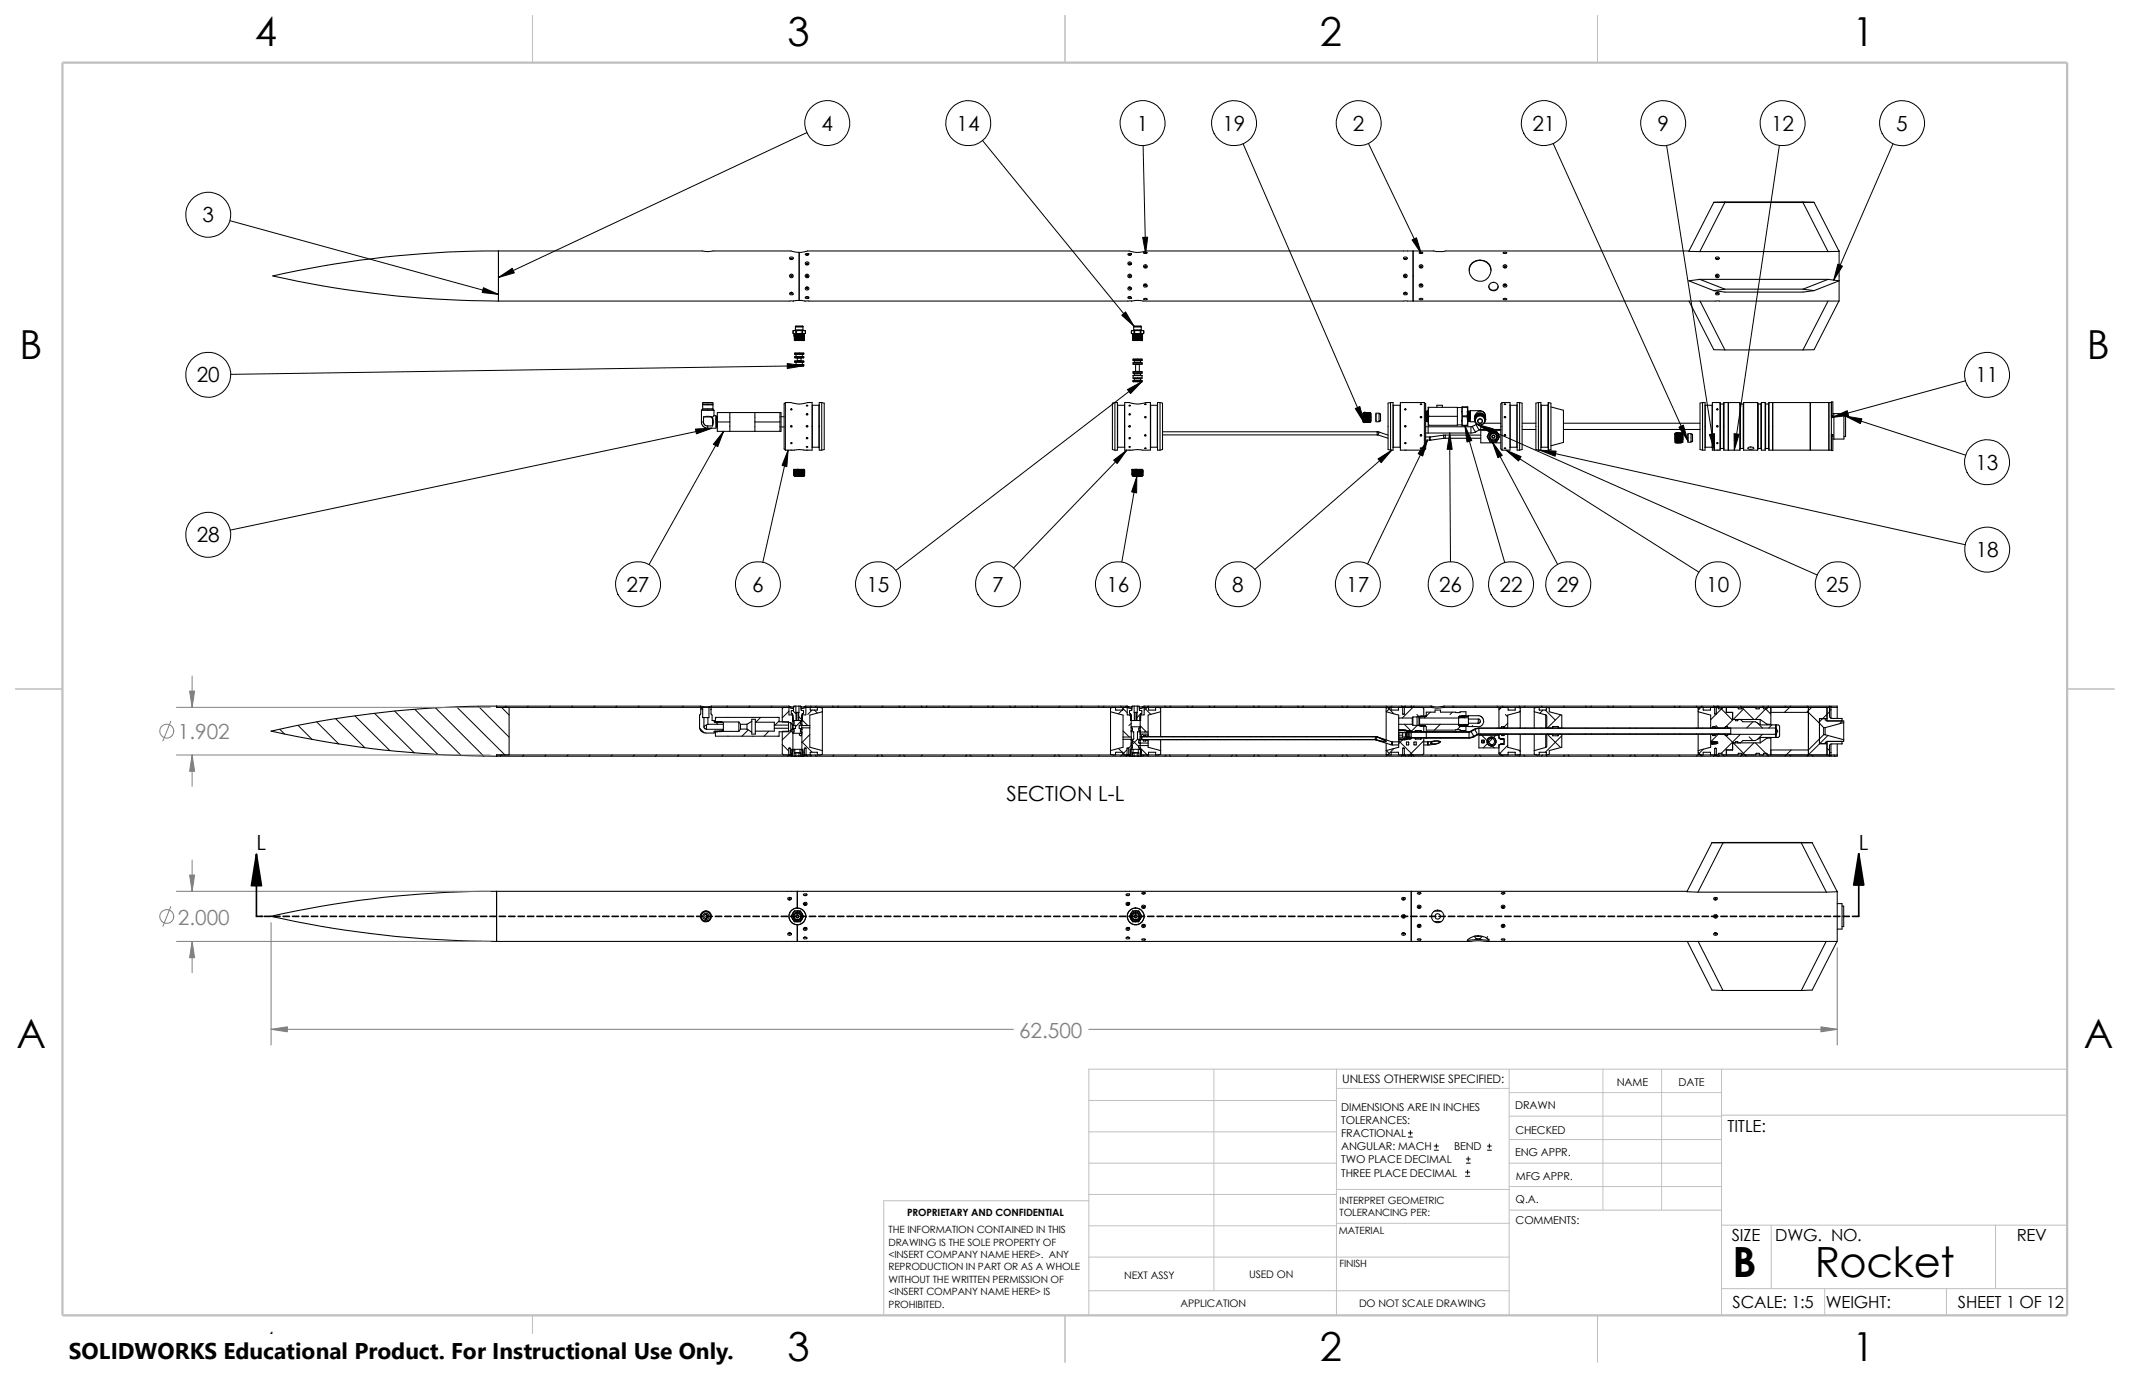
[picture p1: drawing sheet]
<svg xmlns="http://www.w3.org/2000/svg" width="432mm" height="279mm" viewBox="0 0 432 279" stroke-linecap="round" stroke-linejoin="round" font-family="sans-serif">
<defs><g id="words">
<g font-size="8.5">
<text x="351.2" y="259">B</text>
<text x="367.9" y="258.8">Rocket</text>
</g>
<g font-size="8.1">
<text x="51.7" y="9.3">4</text>
<text x="159.6" y="9.3">3</text>
<text x="267.6" y="9.3">2</text>
<text x="375.5" y="9.3">1</text>
<text x="4" y="72.8">B</text>
<text x="423.1" y="72.8">B</text>
<text x="3.3" y="212.5">A</text>
<text x="422.4" y="212.5">A</text>
<text x="51.7" y="276">4</text>
<text x="159.6" y="276">3</text>
<text x="267.6" y="276">2</text>
<text x="375.5" y="276">1</text>
</g>
<text font-size="4.6" x="14" y="275.6">SOLIDWORKS Educational Product. For Instructional Use Only.</text>
<g font-size="4.2">
<text x="166.5" y="26.5">4</text>
<text x="193.9" y="26.5">14</text>
<text x="230.5" y="26.5">1</text>
<text x="247.8" y="26.5">19</text>
<text x="274.3" y="26.5">2</text>
<text x="310.6" y="26.5">21</text>
<text x="336" y="26.5">9</text>
<text x="359" y="26.5">12</text>
<text x="384.4" y="26.5">5</text>
<text x="41" y="45.1">3</text>
<text x="39.9" y="77.6">20</text>
<text x="400.5" y="77.6">11</text>
<text x="400.5" y="95.3">13</text>
<text x="39.9" y="110">28</text>
<text x="400.5" y="113">18</text>
<text x="127" y="120">27</text>
<text x="152.5" y="120">6</text>
<text x="175.6" y="120">15</text>
<text x="201.1" y="120">7</text>
<text x="224.3" y="120">16</text>
<text x="249.8" y="120">8</text>
<text x="272.9" y="120">17</text>
<text x="291.7" y="120">26</text>
<text x="304" y="120">22</text>
<text x="315.6" y="120">29</text>
<text x="345.9" y="120">10</text>
<text x="370.2" y="120">25</text>
<text x="204" y="162.3">SECTION L-L</text>
<text x="52" y="172.4">L</text>
<text x="376.8" y="172.4">L</text>
</g>
<g font-size="4.2" fill="#808080">
<text x="36.1" y="149.9">1.902</text>
<text x="36.1" y="187.5">2.000</text>
<text x="206.6" y="210.4">62.500</text>
</g>
<g font-size="3.4">
<text x="350.2" y="229.5">TITLE:</text>
<text x="351.1" y="251.6">SIZE</text>
<text x="359.9" y="251.6">DWG. NO.</text>
<text x="408.9" y="251.7">REV</text>
<text x="351.2" y="265.2">SCALE: 1:5</text>
<text x="370.1" y="265.3">WEIGHT:</text>
<text x="396.9" y="265.2">SHEET 1 OF 12</text>
</g>
<text font-size="2.4" x="272.1" y="219.7">UNLESS OTHERWISE SPECIFIED:</text>
<g font-size="2.2">
<text x="327.8" y="220.2">NAME</text>
<text x="340.3" y="220.2">DATE</text>
<text x="271.9" y="225.3">DIMENSIONS ARE IN INCHES</text>
<text x="271.9" y="227.9">TOLERANCES:</text>
<text x="307.2" y="225">DRAWN</text>
<text x="271.9" y="230.6">FRACTIONAL</text>
<text x="271.9" y="233.3">ANGULAR: MACH</text>
<text x="294.8" y="233.3">BEND</text>
<text x="307.2" y="229.8">CHECKED</text>
<text x="271.9" y="238.5">THREE PLACE DECIMAL</text>
<text x="271.9" y="235.9">TWO PLACE DECIMAL</text>
<text x="307.2" y="234.5">ENG APPR.</text>
<text x="307.3" y="239.2">MFG APPR.</text>
<text x="307.3" y="244">Q.A.</text>
<text x="307.3" y="248.2">COMMENTS:</text>
</g>
<g font-size="2.1">
<text x="227.9" y="259.2">NEXT ASSY</text>
<text x="253.2" y="259.2">USED ON</text>
<text x="239.3" y="265">APPLICATION</text>
<text x="275.5" y="265.1">DO NOT SCALE DRAWING</text>
</g>
<g font-size="2">
<text x="271.6" y="244.1">INTERPRET GEOMETRIC</text>
<text x="180.1" y="250">THE INFORMATION CONTAINED IN THIS</text>
<text x="183.9" y="246.5">PROPRIETARY AND CONFIDENTIAL</text>
<text x="271.4" y="250.1">MATERIAL</text>
<text x="271.6" y="246.6">TOLERANCING PER:</text>
<text x="180.1" y="252.6">DRAWING IS THE SOLE PROPERTY OF</text>
<text x="180.1" y="255.1">&lt;INSERT COMPANY NAME HERE&gt;. ANY</text>
<text x="180.1" y="257.6">REPRODUCTION IN PART OR AS A WHOLE</text>
<text x="271.5" y="257">FINISH</text>
<text x="180.1" y="260.1">WITHOUT THE WRITTEN PERMISSION OF</text>
<text x="180.1" y="262.6">&lt;INSERT COMPANY NAME HERE&gt; IS</text>
<text x="180.1" y="265.2">PROHIBITED.</text>
</g>
</g></defs>
<g fill="none" stroke="#c0c0c0" stroke-width=".2">
<path d="M246.1 216.8v44.9M270.9 216.8v49.9M305.9 216.8v49.9M325 216.8v28.6M336.8 216.8v28.6M349 216.8v49.9M419.1 216.8h-198.4v49.9M220.7 223.1h50.2M220.7 235.8h50.2M220.7 229.5h50.2M270.9 220.7h35M305.9 235.8h43.1"/>
<path d="M305.9 221.5h43.1M305.9 226.3h43.1M305.9 231.1h43.1M349 226.1h70.1M220.7 243.5h-41.5v23.2M220.7 254.9h85.2M220.7 242.2h50.2M220.7 248.5h50.2M270.9 241.2h35.1M270.9 248h35.1M305.9 240.6h43.1M306 245.4h43"/>
<path d="M349 248.4h70.1M359.1 248.4v12.9M404.5 248.4v12.9M220.7 261.7h85.2M349 261.3h70.1M369.9 261.3v5.4M394.6 261.3v5.4"/>
</g>
<path d="M107.9 3.1v9.6M215.9 3.1v9.6M323.8 3.1v9.6M3.1 139.7h9.6M419.1 139.7h9.5M107.9 266.7v9.5M215.9 266.7v9.5M323.8 266.7v9.5" fill="none" stroke="#c0c0c0" stroke-width=".21"/>
<path d="M12.7 12.7h406.4v254h-406.4z" fill="none" stroke="#c0c0c0" stroke-width=".47"/>
<g fill="none" stroke="#000" stroke-width=".21">
<path d="M55.3 56a213.3 213.3 0 0 0 45.7 5M101 50.9a205.2 205.2 0 0 0-45.7 5M101 50.9v10.1M101 50.9h41.5l.8 .1 1.2-.1h15.9l1.6 .3M160.1 52.2a.36 .36 0 0 1 .5-.1 .36 .36 0 0 1 .1 .4 .37 .37 0 0 1-.4 .1 .37 .37 0 0 1-.2-.4zM160.1 59.4a.34 .34 0 0 1 .5-.1 .34 .34 0 0 1 .1 .5 .34 .34 0 0 1-.5 0 .34 .34 0 0 1-.1-.4zM160.4 52.4l.2 .1M160.4 52.4l-.1 .1M160.6 59.4l-.1 .1-.2-.1M162 51.2v9.7M163.3 51.5l.1-.1a.3 .3 0 0 1 .3-.1 .3 .3 0 0 1 .2 .3 .37 .37 0 0 1-.6-.1zM163.4 58.4l.1 .1 .3-.1"/>
<path d="M163.4 51.7h.4M163.5 51.7h.2M163.6 53.4l.2 .2M163.6 53.4l-.2 .2M228.7 51.5l.1-.1a.3 .3 0 0 1 .3-.1 .3 .3 0 0 1 .2 .3 .37 .37 0 0 1-.6-.1zM228.9 58.4v.1l.3-.1M228.9 51.7h.3zM229 53.4l.2 .2M229 53.4l-.1 .2M231.9 51.2a.3 .3 0 0 1 .4-.1 .3 .3 0 0 1 .2 .3h-.1a.32 .32 0 0 1-.3 .1 .32 .32 0 0 1-.2-.3zM232 57.8l.2 .2 .2-.2M232 54.1l.1-.1 .3 .1"/>
<path d="M232.1 51.4h.1M232.2 51.4h.1M284.6 52.2a.36 .36 0 0 1 .4-.1 .36 .36 0 0 1 .2 .4 .38 .38 0 0 1-.4 .1 .38 .38 0 0 1-.2-.4zM284.6 59.4a.34 .34 0 0 1 .5-.1 .34 .34 0 0 1 0 .5 .34 .34 0 0 1-.4 0 .34 .34 0 0 1-.1-.4zM284.9 52.4l.1 .1M284.9 52.4l-.2 .1M285.1 59.4l-.2 .1-.2-.1M286.5 50.9v10.1M287.7 51.2h.1a.3 .3 0 0 1 .4-.1 .3 .3 0 0 1 .2 .3h-.1a.32 .32 0 0 1-.4 .1 .32 .32 0 0 1-.2-.3zM287.9 57.8l.1 .2 .2-.2M287.9 54.1l.1-.1 .2 .1M288 51.4h.1"/>
<path d="M298.5 53.3a2.28 2.28 0 0 1 2.4-.4 2.28 2.28 0 0 1 1.4 2 2.21 2.21 0 0 1-3.2 1.9 2.21 2.21 0 0 1-.6-3.5zM301.8 58a.96 .96 0 0 0 .9 .9 .96 .96 0 0 0 1-.9M302 57.6a.92 .92 0 0 1 1.3-.3 .92 .92 0 0 1 .3 1.3 .92 .92 0 0 1-1.3 .2 .81 .81 0 0 1-.3-1.2zM302.3 54.8a2.21 2.21 0 0 0-2.2-2 2.21 2.21 0 0 0-2.2 2M304.8 51.2a.3 .3 0 0 1 .4-.1 .3 .3 0 0 1 .2 .3h-.1a.32 .32 0 0 1-.3 .1 .32 .32 0 0 1-.2-.3zM304.9 54.1l.1-.1 .3 .1M304.9 57.8l.2 .2 .2-.2M305 51.4h.1M342.4 50.9h-49.4l-.6 .1-1.7-.1h-58.4a4.8 4.8 0 0 1-3.4 0h-65.2l-1.7 .3M344.6 56.6l5.1 2M344.6 56.6h26M344.6 56.6l-2.3 .3 5.1 2"/>
<path d="M344.6 51h26M347.4 58.9l2.3 .3h15.8l2.2-.3M347.4 41h20.3M347.4 41l2.3 .1M347.4 41l-5.1 10h2.3M347.8 59.4a.34 .34 0 0 1 .5-.1 .34 .34 0 0 1 .1 .5 .34 .34 0 0 1-.5 0 .34 .34 0 0 1-.1-.4zM347.8 52.2a.36 .36 0 0 1 .5-.1 .36 .36 0 0 1 .1 .4 .38 .38 0 0 1-.4 .1 .38 .38 0 0 1-.2-.4zM348.1 52.4l.2 .1M348.1 52.4l-.1 .1M348.3 59.4l-.1 .1-.2-.1M349.7 58.6h15.8M349.7 58.6l-2.3 .3"/>
<path d="M349.7 41.1h15.8M349.7 41.1l-5.1 9.9M365.5 58.6l2.2 .3M365.5 41.1l5.1 9.9M367.7 41l-2.2 .1M367.7 41l5.1 10h-2.2M370.6 56.6l-5.1 2M370.6 56.6l2.2 .3-5.1 2M372.8 50.9h.1M372.8 50.9v10.1M160.8 67.6h.3M160.8 67.1h.1"/>
<path d="M160.8 67.6h.1M160.8 67.1v.5M161 68l.1 .1M161 68.2l.1 .1M161 67.8h.1M161 67.6v.2M161 68h.1M161 68.2h.1M161 68.4l.1 .1M161 68.6l.2 .1M161 69h.2M161 68.7h.1"/>
<path d="M161 68.4h.1M161 67.9h.1M161 68.5v.1M161 68.9v.1M161.1 67.6h.9M161.1 67h.9M161.1 67.9l-.1 .1M161.1 67l.2 .1M161.1 67l-.3 .1M161.1 68.1l-.1 .1M161.1 68.3l-.1 .1M161.1 68.5h-.1"/>
<path d="M161.1 72.3h1.8M161.1 73.4h1.8M161.1 73.2h1.8M161.1 72.5h1.8M161.1 74.2h1.8M161.1 74h1.8M161.1 71.6h1.8M161.1 71.8h1.8M161.1 68.1h.1M161.1 71.6v.2M161.1 72.3v.2M161.1 73.2v.2"/>
<path d="M161.1 74v.2M161.2 68.7h-.2M161.2 69h1.6M161.2 66.2h1.6M161.2 66.2v.7M161.2 66.9l-.1 .1M161.2 66.9h1.6M161.2 66.3h1.6v.6M161.3 67.6h.1M161.3 67.1h.1M161.3 67.6h-.2M161.3 67.1v.5"/>
<path d="M161.4 71.8v.5M161.4 73.4v.5M161.4 67.6h.6M161.4 67.1v.5M161.6 72.6h.1M161.6 73.2h.8M161.6 72.6v.6M161.6 73.2h.1M161.6 72.6h.8M162 67h1M162 67.6h1M162 67l-.6 .1"/>
<path d="M162 67l.6 .1M162 60.9l-1.1 .1h-59.9M162 60.9l1.2 .1h66.2l.9-.1 1.4 .1h141.1M162.4 73.2h.1M162.4 72.6v.6M162.4 72.6h.1M162.6 67.1h.1M162.6 67.6h.1M162.6 67.6h-.6M162.6 67.1v.5M162.6 71.8v.5M162.6 73.4v.5"/>
<path d="M162.7 67.6h.3M162.7 67.1v.5M162.7 66.2v.1M162.8 66.2h.1M162.8 66.9l.1 .1M162.8 69h.2M162.9 68.7l-1.9 .2M162.9 69h-1.7M162.9 68.2h.1M162.9 69h.1M162.9 68.7l.1 .1M162.9 68.4l.1 .1"/>
<path d="M162.9 68.2l.1 .1M162.9 68.7h-1.9M162.9 68.4l-1.7 .1M162.9 68.2l-1.7 .1M162.9 68.2l-1.8 .1M162.9 67.9l-1.8 .2M162.9 68l.1 .1M162.9 67.9v.1M162.9 71.6v.2M162.9 72.3v.2M162.9 73.2v.2M162.9 74v.2"/>
<path d="M162.9 68l-1.8 .1M163 67.9h-1.9M163 67l.3 .1M163 69h-.2M163 67.9h.1M163 67l-.3 .1M163 68.7h-2M163 68.9l-1.8 .1M163 68.7h-.1M163 68.5l-1.8 .2M163 68.3l-.1 .1M163 68.1l-.1 .1"/>
<path d="M163 67.9l-.1 .1M163 68.6l-1.8 .1M163 68.3h.1M163 68.7h.1M163 67.7h.1M163 67.7v.2M163 68.1h.1M163 68.5h.1M163 68.8v.1M163 69h.1M163 67.9l-2 .1M163 67.7l-2 .1"/>
<path d="M163 68.1l-2 .1M163 68.3l-2 .1M163 68.5l-2 .1M163 68.9l-2 .1M163 68.8l-2 .1M163 68.5h-2M163.1 67.6l-.1 .1M163.1 67.7h.1M163.3 67.1h.1M163.3 67.6h.1M163.3 67.6h-.3M163.3 67.1v.5"/>
<path d="M163.3 60.2a.39 .39 0 0 1 .4-.1 .39 .39 0 0 1 .3 .4h-.7zM163.4 60.2h.4M163.5 60.2h.2M228.7 60.2a.34 .34 0 0 1 .4-.1 .34 .34 0 0 1 .2 .4h-.6zM228.9 60.2h.3zM229.4 67.6h.3M229.4 67.1h.1M229.4 67.6h.1M229.4 67.1v.5M229.6 67.8l.1 .1M229.6 68l.1 .1M229.6 67.6v.2"/>
<path d="M229.6 68h.1M229.6 67.8h.1M229.6 68.4l.1 .1M229.6 68.6l.1 .1M229.6 69h.1M229.6 67.9h.1M229.6 68.5v.1M229.6 68.9v.1M229.6 68.7h.1M229.6 68.4h.1M229.7 67.9l-.1 .1M229.7 67l.2 .1"/>
<path d="M229.7 67l-.3 .1M229.7 67.6h.9M229.7 67h.9M229.7 77.2h1.8M229.7 75.4h1.8M229.7 76.2h1.8M229.7 73.6h1.8M229.7 68.1l-.1 .1 .1 .1M229.7 68.3l-.1 .1M229.7 68.5h-.1M229.7 77.4h.9M229.7 75.6h.9"/>
<path d="M229.7 76.7h.9M229.7 73.8h.9M229.7 73.1h.9M229.7 72.9h1.8M229.7 68.1h.1M229.7 72.9v.2M229.7 73.6v.2M229.7 75.4v.2M229.7 76.2v.5M229.7 77.2v.2M229.7 68.7h-.1M229.7 69h1.7"/>
<path d="M229.8 66.9l-.1 .1M229.8 66.9h1.6M229.8 66.2h1.6M229.8 66.9v-.6h1.6v.6M229.8 66.2h.1M229.9 66.2v.1M229.9 67.1v.5M229.9 67.6h-.2M229.9 76.7h.1M229.9 75.6l.1 .1M229.9 73.1l.1 .1M229.9 67.6h.1"/>
<path d="M229.9 67.1h.1M230 77.1h-.1M230 76.1h-.1M230 73.5h-.1M230 77.1h1.2M230 76.1h1.2M230 73.5h1.2M230 76.7h1.2M230 75.7h1.2M230 73.2h1.2M230 73.2v.3M230 75.7v.4"/>
<path d="M230 76.7v.4M230 67.6h.6M230 67.1v.5M230.2 73.8v.1M230.2 75.3v.1M230.2 75.3h.8M230.2 73.9h.8M230.2 73.9v1.4M230.6 77.4h.9M230.6 75.6h.9M230.6 76.7h.9M230.6 73.8h.9"/>
<path d="M230.6 73.1h.9M230.6 67l-.6 .1M230.6 67l.6 .1M230.6 67h1M230.6 67.6h1M231 75.3v.1M231 73.9v1.4M231 73.8v.1M231.2 67.6h-.6M231.2 67.1h.1M231.2 67.6h.1M231.2 67.1v.5"/>
<path d="M231.2 73.2v.3M231.2 75.7v.4M231.2 76.7v.4M231.2 77.1h.1M231.2 76.1h.1M231.2 73.5h.1M231.3 76.7h-.1M231.3 75.6l-.1 .1M231.3 73.1l-.1 .1M231.3 67.6h.3M231.3 67.1v.5M231.3 66.2v.1"/>
<path d="M231.4 66.2h.1M231.4 66.9l.1 .1M231.4 69h.2M231.4 68.2h.1M231.4 68.7l-1.8 .2M231.5 68.7h-1.9M231.5 68.4l-1.8 .1M231.5 68.2l-1.8 .1M231.5 68.7l.1 .1M231.5 68.4l.1 .1M231.5 68.2l.1 .1M231.5 67.9l-1.8 .2"/>
<path d="M231.5 68l.1 .1M231.5 67.9v.1M231.5 72.9v.2M231.5 73.6v.2M231.5 75.4v.2M231.5 76.2v.5M231.5 77.2v.2M231.5 68l-1.8 .1M231.6 67.9h-1.9M231.6 67l.3 .1M231.6 69h-.2M231.6 67.9h.1"/>
<path d="M231.6 67l-.3 .1M231.6 68.7h-2M231.6 68.9l-1.9 .1M231.6 68.7h-.1M231.6 68.5l-1.9 .2M231.6 68.3l-.1 .1M231.6 68.1l-.1 .1M231.6 67.9l-.1 .1M231.6 69h-1.9M231.6 68.6l-1.9 .1M231.6 67.7v.2M231.6 68.1h.1"/>
<path d="M231.6 68.5h.1M231.6 68.8v.1M231.6 69h.1M231.6 68.3h.1M231.6 68.7h.1M231.6 67.7h.1M231.6 67.7l-2 .1M231.6 68.8l-2 .1M231.6 68.5h-2M231.6 68.3l-2 .1M231.6 68.1l-2 .1M231.6 67.9l-2 .1"/>
<path d="M231.6 67.7l-1.9 .2M231.6 68.5l-2 .1M231.6 68.9l-2 .1M231.6 67.6v.1M231.9 60.6v-.1a.3 .3 0 0 1 .4-.1 .3 .3 0 0 1 .2 .3h-.6zM231.9 67.1h.1M231.9 67.6h.1M231.9 67.6h-.3M231.9 67.1v.5M287.7 60.6l.1-.1a.3 .3 0 0 1 .4-.1 .3 .3 0 0 1 .2 .3h-.6zM304.8 60.6v-.1a.3 .3 0 0 1 .4-.1 .3 .3 0 0 1 .2 .3h-.6zM342.4 61l5 9.9 2.3 .1"/>
<path d="M344.6 61l5.1 10M349.7 71h15.8M370.6 61l-5.1 10M372.8 61l-5.1 9.9-2.2 .1M142.2 85.6h.4M142.2 83.2v2.4M142.2 85.6v.4l.4 .5 .9 .3M142.2 83.2h2.5M142.3 83.1h2.3M142.3 83.1l-.1 .1M142.5 82.9h2M142.5 82.1h2"/>
<path d="M142.5 81.7v.3h2v-.3M142.5 81.7h2M142.5 82.1v.8M142.5 82.9l-.2 .2M142.5 82v.1M142.6 84.5l.7-.1 1 .1M142.6 85.6l.3 .6 .6 .2M142.6 84.5v1.1M142.6 84.5h1.7M144.3 84.7h.1M144.3 84.5v.2M144.4 86.4h-.9v.4"/>
<path d="M144.4 84.7v1.7M144.4 84.7a2.1 2.1 0 0 1 0 1.7M144.5 82v.1M144.5 82.9l.1 .2M144.5 82.1v.8M144.6 83.1l.1 .1M144.7 84.3l-.4 .4M144.7 84.3h.5v2.5h-1.7M144.7 83.2v1.1M145.2 86.4v.2M145.2 84.9v1.7M145.2 84.6v-.1v2"/>
<path d="M145.2 84.6l.1 1.8M145.3 86.4l.1 .2M145.3 84.5l-.1 .1M145.3 86.4l-.1 .2M145.3 84.5l.1 .1M145.3 84.5h.1M145.4 86.2l-.1-1.7 .1 2M145.4 83.7h12.9v3.8h-12.9zM145.4 85.6h2.6M148 83.7v3.8M153 85.6h5.1M153 83.7v3.8"/>
<path d="M158.1 83.7v3.8M158.3 86.6h.7M158.3 84.5h.7M159.2 81.6l-.2 .3v9.1l.2 .3M159.2 81.6h1.1a4.9 4.9 0 0 0 3.4 0h.9v9.7l-2.6-.2-2.8 .2M159.2 81.6v9.7M160.9 95.5l.2 .1M160.9 95.8h.2M160.9 96l.2 .1M160.9 96.3l.2 .1M160.9 95.2l.2 .1M160.9 96.2h.1"/>
<path d="M160.9 96h.1M160.9 95.7h.1M160.9 95.5h.1M160.9 95.2h.1M160.9 95.2h.5M161 96.5l.1 .1 1.9-.1-1.5 .1M161.1 95.4l-.2 .1M161.1 95.6l-.2 .1M161.1 95.9l-.2 .1M161.1 96.1l-.2 .1M161.1 96.4h-.1h.2M161.1 95.3v.1"/>
<path d="M161.1 95.6h.1M161.1 95.8v.1M161.1 96.1h.1M161.1 96.4h.1M161.2 96.4h.7M161.4 95.2h-.5M161.8 95.2h-.4M161.8 95.2h-.9M161.8 95.2h1.1M161.9 96.4h1.2l-.1 .1M161.9 96.4l-.4 .2M162.9 95.5l-1.8 .1"/>
<path d="M162.9 95.7l-1.8 .1M162.9 96l-1.8 .1M162.9 96.2l-1.8 .2M162.9 96.5l-1.4 .1M163 95.5l.1-.1-2.2 .1M163 95.7l.1-.1-2.2 .2M163 96l.1-.1-2.2 .1M163 96.2l.1-.1-2.2 .2M163 95.5l.1 .1M163 95.8h.1M163 96l.1 .1M163 96.3l.1 .1"/>
<path d="M163 95.2l.1 .1M163 96.5h.1M163 96.2v.1M163 96h.1M163 95.7v.1M163 95.5h.1M163 95.2h.1M163 95.2l-1.9 .1M163 95.2l-1.9 .2M163 95.5l-1.9 .1M163 95.8l-1.9 .1M163 96l-1.9 .1"/>
<path d="M163 96.3l-1.9 .1M163.1 95.3l-2.2 .2M163.1 95.6l-2.2 .1M163.1 95.8l-2.2 .2M163.1 96.1l-2.2 .1M163.1 96.4h-1.9M163.1 95.3h.1M163.1 95.6h.1M163.1 95.8h.1M163.1 96.1h.1M163.1 96.4h.1M163.4 82.2l.4 .1h-.3z"/>
<path d="M163.4 90.6h.4zM164.6 82.1l.1 .1M164.7 90.7l-.1 .1M164.7 90.7h1.3M164.7 82.2h1.3M164.7 82.2v8.5M166 90.7l.1 .1M166 82.2v8.5M166.1 82.1l-.1 .1M166.6 81.6h-.5v9.7h.5M166.6 81.6v9.7M166.6 81.6l.5 .1v9.4l-.5 .2"/>
<path d="M226 81.6h.5v4.8M226 81.6l-.5 .1v9.4l.5 .2M226 81.6v9.7M226.5 82.1l.1 .1M226.5 86.4v4.9h-.5M226.6 86.4v4.3M226.6 82.2v4.2M226.6 90.7l-.1 .1M226.6 90.7h1.4M226.6 82.2h1.4M228 90.7v.1M228 82.2v8.5"/>
<path d="M228 82.1v.1M228 81.6h.9a4.9 4.9 0 0 0 3.4 0h.9v9.7l-2.6-.2-2.6 .2zM228.9 82.2h.2l.1 .1zM228.9 90.6h.3l-.3 .1zM229.5 95.2h.5M229.5 95.5l.2 .1M229.5 95.8h.2M229.5 96l.2 .1M229.5 96.3l.2 .1M229.5 95.2l.2 .1M229.5 96.2h.1M229.5 96h.1"/>
<path d="M229.5 95.7h.1M229.5 95.5h.1M229.5 95.2h.1M229.5 96.5l.2 .1 1.9-.1-1.5 .1M229.7 95.4l-.2 .1M229.7 95.6l-.2 .1M229.7 95.9l-.2 .1M229.7 96.1l-.2 .1M229.7 96.4h-.2h.2M229.7 95.3v.1M229.7 95.6h.1M229.7 95.8v.1"/>
<path d="M229.7 96.1h.1M229.7 96.4h.1M229.7 96.4h.8M230 95.2h-.5M230.4 95.2h-.4M230.4 95.2h-.9M230.4 95.2h1.1M230.5 96.4l-.4 .2M230.5 96.4h1.2l-.1 .1M231.5 95.5l-1.8 .1M231.5 95.7l-1.8 .1M231.5 96l-1.8 .1"/>
<path d="M231.5 96.2l-1.8 .2M231.5 96.5l-1.4 .1M231.6 95.5l.1-.1-2.2 .1M231.6 95.7l.1-.1-2.2 .2M231.6 96l.1-.1-2.2 .1M231.6 96.2l.1-.1-2.2 .2M231.6 95.5l.1 .1M231.6 95.8h.1M231.6 96l.1 .1M231.6 96.3l.1 .1M231.6 95.2l.1 .1M231.6 96.5h.1"/>
<path d="M231.6 96.2v.1M231.6 96h.1M231.6 95.7v.1M231.6 95.5h.1M231.6 95.2h.1M231.6 95.2l-1.9 .1M231.6 95.2l-1.9 .2M231.6 95.5l-1.9 .1M231.6 95.8l-1.9 .1M231.6 96l-1.9 .1M231.6 96.3l-1.9 .1M231.7 95.3h.1"/>
<path d="M231.7 95.6h.1M231.7 95.8h.1M231.7 96.1h.1M231.7 96.4h.1M231.7 95.3l-2.2 .2M231.7 95.6l-2.2 .1M231.7 95.8l-2.2 .2M231.7 96.1l-2.2 .1M231.7 96.4h-2M232 82h.4zM232 90.9h.4zM233.2 82.1l.1 .1"/>
<path d="M233.3 86.4v4.3M233.3 82.2v4.2M233.3 90.7h1.3M233.3 82.2h1.3M233.3 90.7l-.1 .1M234.6 90.7l.1 .1M234.6 82.2v8.5M234.7 82.1l-.1 .1M235.2 81.6v9.7M235.2 81.6h-.5v9.7h.5M235.2 81.6l.5 .1v9.4l-.5 .2M235.7 87.5h43.5"/>
<path d="M235.7 88.2h43.5M276.4 83.8v.4M276.4 83.8l.1 1.5M276.4 84.2v1.4M276.4 83.8v1.7v-1.3M276.4 85.6h.1M276.4 83.7h.1M276.4 83.7l-.1 .1 .1 1.8M276.4 83.7l.1 1.1M276.5 84.8v.8M276.5 85.3v.3M276.5 84.8v.5"/>
<path d="M276.5 83.8l.1 1.7M276.6 85.5l-.1 .2-.1-.1M276.6 83.6l.1 .1 .1-.1M276.6 85.5l.1 .1M276.6 83.6l-.1 .1M276.6 83.6l.1 2M276.6 83.6h.1M276.6 83.7l.1 1.9M276.7 85.6v-1.8l.2 1.8M276.7 85.6h.1M276.8 83.6l.1 2M276.8 83.6l.2 1.9"/>
<path d="M276.8 83.7l.1 1.9M276.9 85.6h.1M277 83.7l.1 1.9M277 85.5l-.1 .1M277 83.7l.1 .1M277 85.5l.1 .1M277 83.7v1.8M277 83.7h.1M277.1 85.6h.1M277.1 83.8l.1 1.7M277.2 83.7l.1 1.9M277.2 83.7l.1 .2v1.7"/>
<path d="M277.2 85.5l-.1 .1M277.2 85.5v.1M277.2 83.7l-.1 .1M277.2 83.7v1.9M277.2 83.7h.1M277.2 85.6h.1M277.3 83.7l.2 1.9M277.3 83.7h.1M277.4 83.7l.1 .1M277.4 83.7l.1 1.9M277.5 83.8v1.7M277.5 85.6h.1"/>
<path d="M277.5 85.5v.1M277.5 83.7l.2 1.8v-1.8M277.5 83.7v.1M277.5 83.7h.1M277.5 83.7l.1 1.9-.1-.1M277.5 83.7l.1 1.9 .3-.1v-1.7M277.7 83.7v.5M277.7 83.7h.1M277.7 83.7l.2 1.6M277.7 83.7v.1M277.7 83.8l.2 1.5M277.7 83.8v.4"/>
<path d="M277.7 84.2l.1 1.4M277.8 83.8l.1 .9zM277.9 84.7v.6M278.9 83.8h.7v1.7h-.7zM279 84v1.3M279.2 88.2h.1M279.2 87.5l.3 .1M279.2 87.5v.7M279.3 88.2l2.1 .7M279.5 87.6l-.2 .6M279.5 87.6l1.9 .6M279.6 85.3l.1 .1 .2-.1"/>
<path d="M279.6 84v-.1l.3 .1v1.3M281.9 81.6l-.5 .1v9.4l.5 .2M281.9 81.6h.5v9.7h-.5M281.9 81.6v9.7M282.4 82.1v.1M282.4 90.7h1.4M282.4 82.2h1.4M282.4 82.2v8.5M282.4 90.7v.1M283.8 90.7l.1 .1M283.8 82.2v8.5M283.9 82.1l-.1 .1"/>
<path d="M287.9 90.9h.3zM287.9 82h.3zM288.8 81.6h-4.9v9.7h4.9M288.8 81.6l.2 .3v9.1l-.2 .3M288.8 81.6v9.7M289 83.4l.1 .1M289 87.8h9.2M289 86.5h9.2M289 88.6h.8M289 89.2h.8M289.1 83.5v1.9l-.1-.1M289.1 83.4l.1 2"/>
<path d="M289.1 83.4h.1M289.2 83.4l.1 2M289.2 85.4h.1M289.3 85.3v.1M289.3 84.4v.9M289.3 83.7v.7M289.3 83.7l.1 1.5M289.3 83.7v-.2v.9M289.3 85.3l.2 .3M289.3 83.4v.4M289.3 83.4v.1l-.1-.1M289.3 83.8l.1 1.4"/>
<path d="M289.3 83.4h.1M289.4 83.4v.3M289.4 83.7l-.1-.3v.4M289.4 83.7h.1M289.4 83.7v1.5M289.5 83.3l-.1 .1M289.5 83.5l.1 .9M289.5 85.3l.1 .9M289.5 86.5v1.3M289.5 83.5v1.8M289.6 82.6h-.1v.9M289.6 82.6h6.8"/>
<path d="M289.6 84.4h5.8M289.6 82.6l-.1 .9M289.6 84.4l-.1 .9M289.8 89.2h.3M289.8 88.6h.2M289.8 88.6v.6M290 88.6l-.1 .3 .2 .3M291.3 82.6v-.4h1.1v.4M292.7 88.2h.3M292.7 88.2l.1 .7M292.7 88.2l-2.7 .4M292.8 88.9h.2"/>
<path d="M292.8 88.9l-2.7 .3M293 88.2v.7M293 88.2h7.2M293 88.9h7.2M295.4 82.6v3.6h-5.9v-.9M295.4 86.1h1M296.3 85.3h.1M296.3 83.4v.1M296.4 83.4v1.9M296.4 85.3v1h1.2v-1M296.4 83.4l.1 .9M296.4 85.3l.1 .9"/>
<path d="M296.5 84.5h.9M296.5 82.6h.9M296.5 84.5l-.1 .8M296.5 84.3h.9M296.5 82.6l-.1 .8M296.5 86.2h.9M296.5 84.3v.2M296.5 82.5v.1M296.5 86.2v.1M297.4 84.3v.2M297.4 82.5v.1M297.4 86.2v.1"/>
<path d="M297.4 84.5l.2 .8M297.4 82.6l.2 .8M297.6 83.4v1.9M297.6 83.4v-.9h-1.2v.9M297.6 83.4l-.2 .9M297.6 85.3l-.2 .9M297.6 83.5l.1 1.9M297.6 83.4v.1M297.6 83.4h.1M297.6 83.4h-.2l.1 1.6v.4l.1-2 .1 2-.1-2M297.6 85.3v.1M297.6 83.4l.1 .1"/>
<path d="M297.7 83.5l-.2 .1 .1 1.4v.3l.1-1.8 .1 1.8M297.7 85.4h.1M297.8 85.3l-.1 .1M297.8 83.4l-.1 .1M297.8 85.3l.1 .1M297.8 83.4l.1 2M297.8 83.4h.1M297.9 83.4v1.8l.2 .2M297.9 85.4h.1M298 83.4l.1 1.4zM298 83.4h.1M298 83.4h-.1"/>
<path d="M298 83.4l.1 .9zM298.2 86.5v1.3M298.5 86.4l-.3 .1M298.5 86.4l.6 1.2M298.9 85h.1M299 85.3l.3 .6 .6 .2M299 85.3l.4 .6M299 85.3a1.1 1.1 0 0 1 1.3-1.3 1.1 1.1 0 0 1 .4 1.9M299.1 85.3a.96 .96 0 0 1 .9-1.1 .96 .96 0 0 1 1 1.1M299.1 85.3a1.01 1.01 0 0 1 .7-1.2 1.01 1.01 0 0 1 1.3 .8 1.01 1.01 0 0 1-.7 1.2M299.1 87.6l-.9 .2M299.1 87.6h.1"/>
<path d="M299.3 86.1l.6 1.1M299.3 86.1l-.8 .3M299.4 86l-.1 .1M299.6 83.9l.5-.1 .6 .2M299.9 87.2l-.8 .4M299.9 87.2h.1M300.1 83.3a1.45 1.45 0 0 0-1.1 1.6M300.1 83.3l.7 .4 .4 .7M300.1 83.3h-2v2.2h.9M300.1 83.3h.1M300.1 83.3l.6 .2 .2 .2 .3 .7M300.2 87.1l-.3 .1"/>
<path d="M300.2 86.1v1M300.2 87.1h4M300.7 84l.3 .5M300.7 84a1.09 1.09 0 0 0-1.2 0 1.09 1.09 0 0 0-.5 1M300.9 85.8h3.3M301.1 84.9a1.09 1.09 0 0 0-1.1-.9 1.09 1.09 0 0 0-1 1.1M301.2 84.4v.4a1.12 1.12 0 0 0-1.2-1.1 1.12 1.12 0 0 0-1.1 1.1M301.2 85.1h.1M301.2 85a1.15 1.15 0 0 0-1.2-1 1.15 1.15 0 0 0-1.1 1M301.2 85a1.14 1.14 0 0 0-1.2-1.1 1.14 1.14 0 0 0-1.1 1.1M301.8 88l-.2 .3 .2 .8M301.8 89.1l.4 .4 .5 .1"/>
<path d="M301.8 88l-.3 .5 .3 .6M301.8 89.1l.3 .6h.6M302.6 88.3h.3l.1 .2-.1 .3h-.3l-.1-.3zM302.7 87.4l-.7 .2-.2 .3M302.7 87.4l.7 .2 .3 .4M302.7 87.4h.7l.3 .6M302.7 87.4l-.7 .1-.2 .5M303.7 88l.3 .5-.3 .6M303.7 89.1l-.3 .5-.7 .1M303.7 89.1l-.5 .4-.5 .2M303.7 88l.1 .3-.1 .8M304.2 87.2h-4v2.6h4"/>
<path d="M304.5 81.6h1.6v9.7h-1.6M304.5 81.6l-.3 .3v9.1l.3 .3M304.5 81.6v9.7M304.9 82h.4zM304.9 90.9h.4zM306.1 82.1l.1 .1M306.2 82.2v8.5M306.2 90.7l-.1 .1M306.2 90.7h1.3M306.2 82.2h1.3M307.5 90.7l.1 .1M307.5 82.2v8.5"/>
<path d="M307.6 82.1l-.1 .1M308.1 81.6l.5 .1v9.4l-.5 .2M308.1 81.6h-.5v9.7h.5M308.1 81.6v9.7M308.6 87.1h2.8M308.6 85.8h2.8M311.9 81.6h.5v9.7h-.5M311.9 81.6l-.5 .1v9.4l.5 .2M311.9 81.6v9.7M312.4 82.1l.1 .1M312.5 82.2v8.5M312.5 90.7h1.3"/>
<path d="M312.5 82.2h1.3M312.5 90.7l-.1 .1M313.8 90.7l.1 .1M313.8 82.2v8.5M313.9 82.1l-.1 .1M313.9 81.6v9.7M313.9 81.6l.5 .1v9.4l-.5 .2M314.4 82.5l2.5 .7v6.5l-2.5 .7M316.9 87.1h27.7M316.9 85.8h27.7M339.6 87.9v1.8M339.6 87.9v.1"/>
<path d="M339.6 88v1.7M339.6 87.9l.1 1.1M339.6 88l.1 1.7M339.6 87.9l.1 1.8M339.7 89.7l.1 .1M339.7 87.8v.7M339.7 87.8l-.1 .1M339.7 89.7h-.1M339.7 88.5l.1 1.3M339.7 89l.1 .8M339.7 88.5v.5M339.8 87.9l.1 1.8"/>
<path d="M339.8 89.8h.1M339.9 87.8l.1 2M339.9 89.7l-.1 .1M339.9 87.8l-.1 .1-.1-.1M339.9 87.8v.1M339.9 89.7v.1M339.9 87.8h.1M339.9 87.8v2M339.9 87.9l.1 1.9M339.9 89.8h.1M340 87.9l.1 1.9M340 87.8l.1 2"/>
<path d="M340 87.8v.1M340 87.8h.1M340.1 87.8v2M340.1 87.8v.1l.1-.1M340.1 87.9l.1 1.8M340.1 89.8h.1M340.2 89.7l-.1 .1M340.2 87.8l.2 1.9M340.2 89.7l.1 .1M340.2 87.8h.1M340.2 87.8l.1 2M340.4 89.7l-.1 .1"/>
<path d="M340.4 87.8v1.8M340.4 87.8h.1M340.4 87.8l.1 2M340.4 87.8l.1 .1M340.4 89.7l.1 .1M340.5 89.8h.1M340.5 87.9l.1 1.8M340.5 87.9l.1 1.7M340.6 89.7l-.1 .1M340.6 87.8l.1 .1M340.6 89.7l.1 .1M340.6 87.8l-.1 .1"/>
<path d="M340.6 87.8h.1M340.6 87.8l.1 1.9zM340.7 87.9v1.9M340.7 89.8h.1M340.8 87.8l-.1 .1M340.8 87.8h.1M340.8 87.8l.1 1.9-.2-1.8M340.8 87.8l.1 1.9M340.8 87.8l.2 1.8M340.9 89.7v.1M341 88v1.7M341 89.6l-.1 .1"/>
<path d="M341 87.8l.1 1.4M341 89.6v.1M341 87.8v1.8M341 87.8v.2M341 87.8h.1M341.1 89.2v-1.3l.1 1.7-.2 .1M342.2 88.8v.6M342.2 87.9h.6v1.8h-.6zM342.2 88.1v.7M342.8 89.4l.2 .2 .2-.2M342.9 88.1v-.1l.2 .1v1.3M345.1 81.6l-.5 .1v9.4l.5 .2"/>
<path d="M345.1 81.6v9.7M345.1 81.6h.6v9.7h-.6M345.7 82.1v.1M345.7 82.2v8.5M345.7 90.7h1.4M345.7 82.2h1.4M345.7 90.7v.1M347.1 90.7v.1M347.1 86.4v4.3M347.1 82.2v4.2M347.1 82.1v.1M347.1 86.4v4.9h1.6"/>
<path d="M348.7 81.6h-1.6v4.8M348.7 81.6v.3M348.7 81.6v9.7M348.7 81.9v9.1M348.7 91v.3M348.7 81.9h.1M348.8 90.9l-.1 .1M348.8 90.9h.6M348.8 81.9h.6M348.8 81.9v9M349.4 90.9l.1 .1M349.4 81.9v9"/>
<path d="M349.5 81.6h3.2M349.5 91.3h3.2M349.5 81.6v.3M349.5 91v.3M349.5 81.9h-.1M349.5 81.9v9.1M349.5 81.6v9.7M350.4 81.6v9.7M350.4 81.7v9.5M352.7 81.6v9.7M352.7 81.6l.1 .3M352.8 81.9h.1"/>
<path d="M352.8 91l-.1 .3M352.8 81.9v9.1M352.8 81.9v9M352.8 90.9h.6M352.8 81.9h.6M352.8 90.9v.1M353.4 90.9v.1M353.4 81.9v9M353.4 91l.1 .3M353.4 81.9h.1M353.4 81.9v9.1M353.5 81.6v9.7"/>
<path d="M353.5 81.6h2.8M353.5 91.3h2.8M353.5 81.6l-.1 .3M354.3 90.8a.74 .74 0 0 1 1.2 .2h-.1a.81 .81 0 0 1-1.1-.2zM356.3 81.6l.1 .3M356.3 81.6v9.7M356.4 91l-.1 .3M356.4 81.9h.1M356.4 81.9v9.1M356.4 81.9v9M356.4 90.9h.6M356.4 81.9h.6"/>
<path d="M356.4 90.9v.1M357 90.9v.1M357 81.9v9M357 81.9h.1M357 81.9v9.1M357 91l.1 .3M357.1 81.6v9.7M357.1 81.6h.7M357.1 91.3h.7M357.1 81.6l-.1 .3M357.8 81.6l.1 .3M357.8 81.6v9.7"/>
<path d="M357.9 81.9v9.1M357.9 91l-.1 .3M357.9 81.9h.1M357.9 90.9v.1M357.9 90.9h.6M357.9 81.9h.6M357.9 81.9v9M358.5 90.9l.1 .1M358.5 81.9v9M358.6 91v.3M358.6 81.9h-.1M358.6 81.9v9.1"/>
<path d="M358.6 81.6h12.7v9.7h-12.7M358.6 81.6v.3M358.6 81.6v9.7M359.4 81.6v9.7zM367 81.6v9.7M370.8 81.6v9.7M371.3 84.3v-2.8h.3v2.8M371.3 88.4v3h.3v-3M371.3 88.2h.3M371.3 84.5h.3M371.3 84.3h.3M371.3 83.4h.1"/>
<path d="M371.3 84.3v.2M371.3 88.2v.2M371.3 89.5h.1M371.3 88.4h.3M371.6 83.8l.2 .1M371.6 89h.2M371.6 84.3v.2M371.6 88.2v.2M371.8 83.9v5.1M371.8 83.9h2v5.1h-2M373.8 84.4h.3v4.1h-.3M54.9 148.2a203.9 203.9 0 0 0 45.8 5.1"/>
<path d="M100.7 143.1a205.5 205.5 0 0 0-45.8 5.2M100.7 153.3h59M103.2 143.4v9.7M141.8 147.4l.3 .8 .6 .4h2.1v-.3l.1 .1M142 143.4l.2 .1M142 143.2h-41.3v.2h41.3M142 143.2v.2M142 143.2l.8 .1 1.4-.1M142 144.7l-.2 .3v2.4M142.1 143.8v.1M142.5 143.4v2.1h.2M142.5 143.4l-.4 .1v1.2"/>
<path d="M142.5 143.4h1.2M142.7 145.5v1.9M142.7 147.4l.2 .3 .3 .2M142.7 145.5h.8M143.2 147v.9M143.2 147l-.5 .4M143.2 147.9h3.4M143.5 146.9l-.3 .1M143.5 145.5v1.4M143.5 146.9h3.1M143.7 143.4l.4 .1v1.3l.3 .2v1.1h.4l.1 .3M143.7 143.4v2.1h-.2"/>
<path d="M144.1 143.8v.1M144.2 143.4l-.1 .1M144.2 143.2h15.7M144.2 143.4h15.7M144.2 143.2v.2M144.9 146.4h.1M144.9 148.4h.1M144.9 148.3l.1 .1 .3-.1M144.9 148.3h.1M144.9 148.3v.1M144.9 146.3v.1M144.9 146.3l.1 .2 .1-.2"/>
<path d="M144.9 146.3l4.9 .1M145 146.4v-.9h12.9v.8h2v.7M145.2 146.3v.2M145.2 146.5h.1M145.3 148.3h.3M145.3 148.3h.1M145.5 146.3l-.3 .2M145.5 146.3l.1 .2M145.6 148.3h.1M145.6 146.5h.1M145.6 146.5l.1-.2 .1 .2M145.7 148.3h.1"/>
<path d="M145.7 148.3h-.1M145.8 146.5h.1M145.8 148.3h.1M145.9 146.3l-.1 .2M145.9 146.3l.1 .2v-.2M146.1 148.2l.1 .1M146.1 148.2h.1M146.1 148.2l-.3 .1M146.1 146.3l.1 .2M146.2 148.3h.1M146.2 146.5h.1M146.3 146.4l-.1 .1"/>
<path d="M146.3 146.4v.1M146.4 146.5h.1M146.4 148.3h.1M146.4 148.3l-.1-.1-.1 .1M146.4 146.5l.2 .1v.3M146.6 147.9v.2l-.2 .2M146.6 146.9v1M149.8 146.4v1.9M149.8 146.4l.3 .5M150.1 146.9h1.3M150.1 147.8l-.3 .5M150.1 147.8h1.3"/>
<path d="M150.1 146.9v.9M151.4 146.9v.9M151.4 147.8l1 .7M152.4 146.3v2.2M152.4 146.3v-.5h.7v.6M152.4 146.3l-1 .6M153.1 146.4v1.9M153.1 148.3v.5h-.7v-.3M153.1 146.4h3.9v.6M157 147v.7M157 147.7v.6h-3.9M157 147.7h2.9"/>
<path d="M157 147h2.9M158.8 143.4l-.2 .3v2.7h1.3M159.7 153.3h.7M159.9 147.7v.7h-2v.9h-12.9v-1h4.8M159.9 148.2h.4M159.9 148.3h-1.3v4.5l.2 .3M159.9 146.5h.4M159.9 147v.7M159.9 151.7h.3M159.9 153.1h.3M159.9 151.7v1.4M159.9 153.1l-.2 .2"/>
<path d="M159.9 143.4l1 .3zM159.9 143.2l1 .2M159.9 143.2v1.7h.8v1M160.2 151.7v1.4M160.2 153.1l.2 .2M160.3 146.5l.4 .6M160.3 146.5v1.7M160.4 153.3h.1M160.5 153.1v.2M160.6 145.1h.1v.1M160.6 145.1h.1M160.7 145.5h.1l-.1 .1"/>
<path d="M160.7 146l.1 .1M160.7 145.8l.1 .1M160.7 145.2v.1M160.7 145.6l.1 .1M160.7 153.1h-60v.2M160.7 153.1h.1M160.7 145.2h.1M160.7 145.5h.1M160.7 145.6h.1M160.7 145.8h.1M160.7 146h.1M160.7 147.1h.1"/>
<path d="M160.7 147.6h.1M160.7 147.6l-.4 .6M160.7 147.1v.5M160.7 153.1l-.1 .1 .4 .1M160.7 153.3h-.2M160.7 145.4v.1M160.7 145.3h.1M160.7 147.1h.5v.6h-.5M160.7 146.3h.3v.5l-.3 .1M160.7 148h.3v.4h-.2M160.7 145.9v1.2M160.7 147.6v5.5"/>
<path d="M160.7 148.7h1.9M160.7 145.9h.1M160.8 145.7l-.1 .1M160.8 145.9l-.1 .1M160.8 145.7h.1M160.8 146.1h.1M160.8 146.1h-.1M160.8 146.1h1.9M160.8 148.4l-.1 .1M160.9 143.3h.1M161 153.3h.3M161.1 152.7h1.1"/>
<path d="M161.1 152.7l-.1 .6M161.1 151.9h-.6l.2 .2-.2 .1 .2 .1-.2 .1 .2 .2-.2 .1 .2 .2-.2 .1 .2 .1M161.1 151.9v.7M161.1 152.6v.1M161.1 152.6h1.1M161.1 151.9h1.1M161.3 143.2h.7M161.3 143.2h-.4v.8l-.5 .1v.5l.2 .1v.4M161.3 153.3h.7M161.3 143.2v1.2h.7v-1.2M161.3 152.7v.6M161.4 144.4v1.7"/>
<path d="M161.5 144.4v1.7M161.8 144.4v1.7M161.9 144.4v1.7M162 143.2h.4v.8l.5 .1v.5l-.3 .1M162 153.3h.3M162 152.7v.6M162.2 151.9h.4M162.2 152.6v.1M162.2 151.9v.7M162.2 152.7l.1 .6M162.4 143.7l.9-.3h65.3l.8 .3M162.4 143.3h.1"/>
<path d="M162.5 145.6l.1 .1M162.5 145.2l.1 .1M162.5 146l.1 .1M162.5 146h.1M162.5 145.6h.1M162.5 145.2h.1M162.5 146.1h.1M162.6 147.1h-.6v.6h.6M162.6 152v1.1h66.6M162.6 147.1v.5M162.6 147.6v4.4M162.6 146.3h-.3v.5l.3 .1"/>
<path d="M162.6 148h-.3v.4l.3 .1M162.6 147.1h1.6M162.6 147.6h1.6M162.6 152l.2 .1M162.6 152.2l.2 .1M162.6 152.5l.2 .1M162.6 152.7l.2 .1M162.6 153l.2 .1M162.6 153.3h.2M162.6 152.7h.1M162.6 152.5h.1M162.6 152.2h.1"/>
<path d="M162.6 153h.1M162.6 145.7l-.1 .1 .1 .1M162.6 145.5l-.1 .1M162.6 145.9l-.1 .1M162.6 145.4h-.1l.1 .1M162.6 144.7v.4M162.6 145.1l-.1 .1M162.6 145.3v.1M162.6 144.8h.1M162.6 144.7h.1M162.6 145.1h.1M162.6 145.3h.1"/>
<path d="M162.6 145.5h.1M162.6 145.7h.1M162.6 145.9h.1M162.6 153.2l-.3 .1M162.7 152.1h.1M162.7 152.3h.1M162.7 152.8h.1M162.8 153.1h.1M162.8 152.1l-.2 .1M162.8 152.3l-.2 .2M162.8 152.6l-.2 .1M162.8 152.8l-.2 .2"/>
<path d="M162.8 153.1l-.1 .1M162.8 152.6h.1M162.8 153.3h.1M162.8 153.1v.2M162.9 153.3h.7M163.1 151.7h.3M163.1 153.1h.3M163.1 151.7v1.4M163.1 153.1l-.2 .2M163.4 143.2l-1 .2M163.4 143.2v1.7h-.8v2.2M163.4 143.2h65.1"/>
<path d="M163.4 151.7v1.4M163.4 153.1l.2 .2M163.6 153.3h64.7M164.2 147.1v.5M164.2 147.6v3.9l2.5 .7M164.3 143.4v.6h1.4v-.6M165.7 152.5h.1M165.7 152.5h-1.4v.6M165.7 152.6v.5M166.2 143.4l.5 .2v.7M166.7 144.3v7.9M166.7 152.2v.8l-.5 .1"/>
<path d="M166.7 144.3l-2.5 .7v2.1M225.1 152.2v.8l.5 .1M225.1 144.3l2.6 .7v4.4M225.1 144.3v7.9M225.6 143.4l-.5 .2v.7M226.1 143.4l.1 .6h1.4v-.6M227.6 152.5h-1.4l-.1 .6M227.6 152.5h.1M227.6 152.6v.5M227.7 149.4h1.6M227.7 149.9v1.6l-2.6 .7M227.7 149.4v.5"/>
<path d="M228.3 153.3h.7M228.5 151.7v1.4M228.5 151.7h.3M228.5 153.1l-.2 .2M228.5 153.1h.3M228.5 143.2l.9 .2M228.5 143.2v1.7h.8v1.2M228.8 151.7v1.4M228.8 153.1l.2 .2M229 153.3h.1M229.1 153.1v.2M229.2 145.1h.1l-.1 .1"/>
<path d="M229.2 145.1h.1M229.2 145.5h.2l-.2 .1M229.2 146l.2 .1M229.2 145.8l.2 .1-.2 .1M229.2 145.2l.1 .1M229.2 145.6l.2 .1M229.2 153.1h.1M229.2 145.2h.1M229.2 145.5h.1M229.2 145.6h.1M229.2 145.8h.1M229.2 146h.1"/>
<path d="M229.3 153.1l-.1 .1 .4 .1M229.3 153.1l-.2-.1 .2-.1-.2-.2 .2-.1-.2-.1 .2-.1-.2-.2 .2-.1-.2-.2h2.1v1.2h139.7M229.3 153.3h-.2M229.3 151.2h.3v.4l-.3 .1M229.3 150.2h.3v.4l-.3 .1M229.3 148.3l.5 .1v1.5h-2.1M229.3 147.6h.3v.5h-.3M229.3 145.4l-.1 .1M229.3 145.3h.1M229.3 146.1h.1M229.3 146l.1 .1M229.3 146.1h2"/>
<path d="M229.3 146.1v3.3M229.3 147.4h1.8M229.3 151.9h.1M229.3 149.4l-.1 3.7M229.4 145.7l-.2 .1M229.4 145.7h.1M229.4 146.1h.1M229.4 143.3h.1M229.6 153.3h.3M229.7 152.7l-.1 .6M229.7 152.7h1.1M229.7 151.9v.7"/>
<path d="M229.7 152.6v.1M229.7 152.6h1.1M229.9 153.3h.6M229.9 143.2h-.5v.8l-.4 .1v.5l.2 .1v.4M229.9 143.2v1.2h.6v-1.2M229.9 152.7v.6M229.9 143.2h.6M230 144.4v1.7M230.1 144.4v1.7M230.4 144.4v1.7M230.5 144.4v1.7M230.5 153.3h.4"/>
<path d="M230.5 143.2h.5v.8l.5 .1v.5l-.3 .1M230.5 152.7v.6M230.8 152.6v.1M230.8 151.9v.7M230.8 152.7l.1 .6M230.9 143.3h.1M231.1 145.6l.1 .1M231.1 145.2l.1 .1M231.1 146l.1 .1M231.1 146h.1M231.1 145.6h.1M231.1 145.2h.1"/>
<path d="M231.1 148.4v.4M231.1 149.4l.1 2.6M231.1 147.6l-.3 .1v.3l.3 .1M231.1 148.3l-.5 .1v1.5h.8M231.1 150.2h-.3l.1 .5h1.8M231.1 151.1v.1M231.1 150.7h.1M231.1 148.8h1.6M231.1 148.4h1.6M231.1 149.4h.3M231.1 148.8v.6M231.1 151.9h.1"/>
<path d="M231.2 152l.2 .1M231.2 152.2l.2 .1M231.2 152.5l.2 .1M231.2 152.7l.2 .1M231.2 153l.2 .1M231.2 153.3h.2M231.2 152.7h.1M231.2 152.5h.1M231.2 152.2h.1M231.2 153h.1M231.2 153.2h.1M231.2 145.7l-.1 .3"/>
<path d="M231.2 145.5l-.1 .1M231.2 145.4h-.1l.1 .1M231.2 144.7v.4M231.2 145.1l-.1 .1M231.2 145.3v.1M231.2 144.8h.1M231.2 144.7h.1M231.2 145.1h.1M231.2 145.3h.1M231.2 145.5h.1M231.2 145.7h.1M231.2 153.2l-.3 .1"/>
<path d="M231.3 152.1h.1M231.3 152.3h.1M231.3 152.8h.1M231.4 153.1h.1M231.4 152.1l-.2 .1M231.4 152.3l-.2 .1M231.4 152.6l-.2 .1M231.4 152.8l-.2 .2M231.4 153.1l-.2 .1M231.4 152.6h.1M231.4 153.3h52.7M231.4 153.1v.2"/>
<path d="M231.4 149.9l.1 .1M231.4 149.4v.5M231.5 149.4h47.3M231.5 149.4h.1M231.5 149.9v.1M231.5 149.4h47.6M231.5 149.4h-.1M231.5 149.4v.5M231.8 149.1v.3zM231.8 150v.2zM231.8 150.2h.1M231.9 149.1h-.1"/>
<path d="M231.9 149.1v.3M231.9 150v.2M231.9 149.1h.3M231.9 150.2h.3M231.9 143.2l-.9 .2M231.9 143.2h52.2M231.9 143.2v1.7h-.7l-.1 3.5M232.2 149.1h.1M232.2 149.1v.3M232.2 150v.2M232.3 149.1v.3M232.3 150v.2"/>
<path d="M232.3 150.2h-.1M232.5 150l.2 .2M232.7 151.2h-1.8l-.1 .4 .3 .1M232.7 149.1v.3M232.7 150v.2M232.7 148.8v.3M232.7 150.2v.5M232.7 151.2v.3l2.6 .7M232.7 149.1l-.2 .3M232.7 150.7v.5M232.7 148.4v.4M232.8 153.1v-.6h1.5v.6"/>
<path d="M232.8 143.4v.6h1.5v-.6M234.8 143.4l.5 .2v.7M235.3 144.3v5.1M235.3 150v2.2M235.3 144.3l-2.6 .7v3.4M235.3 152.2v.8l-.5 .1M278.8 149.9h.2M278.8 149.4h.3M278.8 149.9l-47.3 .1M278.8 150h.2M278.8 149.4v.5M279 150l3 1"/>
<path d="M279.1 149.4l3.1 1M279.1 149.4h.1M279.1 149.4l-.1 .5M279.1 149.4l2 .9a2.61 2.61 0 0 1-2.1-.3M279.1 149.4l.3 .2a1.63 1.63 0 0 1 1.3 .7l-1.7-.4M281 150.7v1.5M281 144.3v5.7M281 144.3l2.5 .7v.6M281 152.2v.8l.5 .1M281.5 143.4l-.5 .2v.7M282 151h.3M282 153.1l.1-.6h1.4v.6"/>
<path d="M282 143.4l.1 .6h1.4v-.6M282.2 150.4h.1M282.2 150.4l-.2 .6M282.3 150.4v.6M282.3 150.4h1.2M282.3 151h1.2M283.5 149.1v.4M283.5 148.5v.6M283.5 145.6v1.3M283.5 149.5h.1M283.5 148l1.7 .1M283.5 149.9h.1z"/>
<path d="M283.5 145.6h2.8M283.5 146.9h2.8M283.5 148.5h1.4M283.5 149.9h.1M283.5 146.9v1.6M283.5 149.5v2l-2.5 .7M283.5 148.5h.1M283.5 149.1h.9M283.6 148.5h.8v.9M283.6 148.5h-.1M283.6 149.9h.1M283.7 149.9l.1 .1"/>
<path d="M283.7 148l.1 .1M283.7 148l-.1 .1M283.7 148h.1M283.7 149.9h.1M283.7 148.1h.1M283.8 148.1h.1M283.8 150h.1M283.8 148l.1 .1M283.8 149.9v.1M283.8 148v.1M283.8 149.9h.1M283.8 149.9l.1 .1"/>
<path d="M283.8 148h.1M283.9 148.1h.1M283.9 150h.1M284 148.1v-.1l.1 .1M284 148.1h-.1M284 149.9l-.1 .1M284 149.9h.1M284.1 149.9h.1M284.1 149.9v.1M284.1 148.1h.1M284.1 150h.1M284.1 143.2l.3 .2"/>
<path d="M284.1 153.3h.8M284.1 143.2h.8M284.2 148.1h-.1M284.2 148l.1 .1M284.2 149.9l-.1 .1M284.2 149.9h.1M284.2 148l-.1 .1M284.2 149.9l.1 .1M284.2 148h.1M284.3 148.1h.1M284.3 150h.1M284.4 148.1h-.1"/>
<path d="M284.4 143.4v1.4M284.4 149.4v.1M284.4 151.7v1.4M284.4 151.7h.3M284.4 144.8h.3M284.4 153.1l-.3 .2M284.4 153.1h.3M284.4 143.4h.3M284.4 149.9l-.1 .1M284.4 149.9h.1M284.4 148v.1M284.4 148h.1"/>
<path d="M284.4 148l.1 .1M284.4 149.9l.1 .1 .1-.1M284.5 148.1h.1M284.6 149.9h.1M284.6 148.1h-.1M284.6 148l.1 .2M284.6 148l-.1 .1M284.6 149.9l.1 .1M284.6 148h.1M284.7 148.2h.1M284.7 148.2l.1-.2 .1 .2M284.7 150h.1"/>
<path d="M284.7 143.4v1.4M284.7 151.7v1.4M284.7 153.1l.2 .2M284.7 148.1h.1M284.8 149.9l-.1 .1M284.8 149.9l.1 .1v-.1M284.8 149.9h.1M284.8 149.9h-.1M284.9 148.2h.1M284.9 148.5l.1 .2M284.9 148.1v.1M284.9 143.2h5.3"/>
<path d="M284.9 153.3h62.5M284.9 149.4l-1.4 .1M284.9 143.2l-.2 .2M284.9 148.5v.9M284.9 149.9h.1M285 148l.1 .2M285 148l-.1 .2M285 148.7v.6M285 149.9h.1M285 149.9h-.1M285 149.3h.2M285 148h.1"/>
<path d="M285 148.7h.2M285 149.3l-.1 .1M285.1 148.2h.1M285.1 148.1h.1M285.1 150.5h.5l-.1 .5h-.4zM285.1 148.1l.9 .1 .1 .2M285.1 148.1v.1M285.2 148.7v.6M285.2 149.3v.6h-1.7M285.2 148.4h.3M285.2 148.1h.1M285.2 149.6h.3"/>
<path d="M285.2 149.4h.6M285.2 148.1v.6M285.2 148.5h.6M285.5 148.4h.1M285.5 149.6h.1M285.5 148.4v1.2M285.8 149.6v.2l.2-.1M285.8 148.5v.9M285.8 149.4v.5h-.6M285.8 148.2v.3M286 148.3l-.1-.1-.1 .2M286.1 148.4h.1"/>
<path d="M286.1 149.6h.1M286.1 148.5v1.1M286.1 148.4h11.8M286.1 149.6h11.7M286.1 143.2v.2M286.1 148.4v.1M286.1 153.1v.2M286.1 148.5h11.7M286.1 149.6l-.1 .2-1 .1M286.3 145.6v1.3M286.3 146.9l.1 .2M286.4 145.4v1.7"/>
<path d="M286.4 145.4h.9M286.4 147.1h.9M286.4 145.4l-.1 .2M286.6 150.5h.5v.5h-.5zM286.9 149.6l.1 .3M286.9 149.6h1.2M287 148.1v.3M287 149.6v.3M287 148.1l-.1 .3M287 148.1h1M287 149.9h1M287.3 145.4v1.7"/>
<path d="M287.3 145.3v.1M287.3 147.1l1.3 .1M287.7 147l.2 .2 .1-.1M287.7 145.5v1.5M287.7 145.5l.1 .1M287.7 145.3h.1M287.7 145.3v.2M287.8 145.6v1.3M287.8 145.3v.1M287.8 145.3h.1M287.8 145.6h7.9M287.8 146.9l-.1 .1"/>
<path d="M288 148.1v.3M288 149.6v.3M288 145.2l-.2 .1M288 147.1l.1 .1 .3-.1M288 145.2l.1 .1M288 147.1h.1M288 148.1l.1 .3M288 145.2h.1M288.1 145.3l.1-.1 .3 .1M288.1 145.3h.1M288.1 149.6l-.1 .3M288.4 145.2h.1"/>
<path d="M288.4 143.4l.2 .3v1.6h-1.3M288.4 147.1l.1 .1M288.4 147.1h.1M288.5 145.3h.1M288.5 147.2h.1M288.6 147.1l.2 .1M288.6 147.1l-.1 .1M288.6 149.6h9.2M288.6 150.4h.8M288.6 151h.8M288.6 149.6v3.2l-.2 .3M288.6 147.2v1.2"/>
<path d="M288.8 147.1l-.1 .1M288.8 145.2l-.3 .1M288.8 145.2h.1M288.8 147.1l.1 .1M288.8 145.2l.1 .1M288.8 147.1h.1M288.9 147.2h.1l.1 .2v.6h6.9v.1h1.2v-.8M288.9 145.3h.1M288.9 147.2h.1M289.1 145.2h.1M289.1 148.5v1.1M289.1 149.6h.1"/>
<path d="M289.2 145.2h.1M289.4 151h.3M289.4 150.4h.2M289.4 150.4v.6M289.6 150.4l-.1 .3 .2 .3M290 150.6a1.79 1.79 0 0 1 2-.2 1.63 1.63 0 0 1-2 .3zM290.2 143.4h-58.3l-.9 .3M290.2 143.4a4.8 4.8 0 0 0 2.5 0M290.2 143.2a4.8 4.8 0 0 0 2.5 0M290.2 143.2v.2M290.2 150.5a1.45 1.45 0 0 1 1.6 0 1.4 1.4 0 0 1-1.6 .1zM291 150.2l-1.4 .2"/>
<path d="M291 150.9l-1.3 .1M292.7 143.4h78.2M292.7 143.2h54.7M292.7 143.2v.2M295.7 145.6v1.3M295.7 146.9l.2 .2M295.7 146.9v.2M295.7 147.1l.3 .1M295.7 147.1h.1M295.7 147.1h.2M295.8 145.4l-.1 .1h2v.3M295.8 145.4h.1"/>
<path d="M295.8 145.3v.1M295.9 145.2v.2M295.9 147.1v.1M295.9 145.2l-.1 .1M295.9 145.4h.1M296 147.1l-.1 .1M296 147.1v.1M296 145.2v.2M296 145.2h-.2l-.1 .4M296 147.2h.1M296 145.4h.1M296 145.4l.1-.2 .1 .2"/>
<path d="M296 145.2h.1M296 145.2l.1 .1M296 147.1l.1 .1M296 147.1h.1M296 145.2h.2M296 147.2h.2M296.1 147.1v.1M296.1 147.1l.1 .1M296.1 147.1h.1M296.1 147.1l-.1 .1M296.1 147.2h.1M296.1 145.3h.1"/>
<path d="M296.2 147.1l-.1 .1M296.2 145.2v.2M296.2 145.4h.1M296.2 145.4l.1-.2 .1 .2M296.2 145.2h.1M296.2 145.2l-.1 .1M296.2 147.1h.1M296.2 145.2v.1M296.2 147.1l.1 .1M296.2 145.2l.1 .1 .2-.1M296.3 147.2h.1M296.3 147.1v.1"/>
<path d="M296.3 147.1l.1 .1M296.3 147.1l-.1 .1M296.3 147.2l.1-.1 .1 .1M296.4 145.2v.2M296.4 145.4h.1M296.4 145.2v.1M296.4 145.2l.1 .1M296.4 147.2h.1M296.5 147.1v.1M296.5 147.1l.1 .1 .1-.1M296.5 147.1h.1M296.5 147.1l-.1 .1"/>
<path d="M296.5 145.2l-.1 .2M296.5 145.2l.1 .2M296.5 145.3h.1M296.5 145.2h.1M296.5 147.2h.1M296.6 145.2v.1M296.6 145.4h.1M296.6 145.3v.1M296.6 145.2h.1M296.6 145.2l-.1 .1M296.6 147.1l-.1 .1M296.6 145.2l.1 .1"/>
<path d="M296.6 147.1l.1 .1M296.6 147.1h.1M296.6 145.2h.5M296.6 145.2v.2M296.7 147.2v-.1v.1M296.7 147.1h.1M296.7 145.2l-.1 .2M296.8 145.3h.1M296.7 147.1l.1 .1M296.7 147.1v.1M296.7 147.2h.1M296.8 147.1l.1 .1"/>
<path d="M296.8 147.1l-.1 .1M296.8 145.2v.2M296.8 145.3l.1-.1 .1 .1M296.8 145.2v.1M296.8 145.2l.1 .1M296.9 147.1v.1M296.9 147.1l.1 .1 .1-.1M296.9 147.1l-.4 .1M296.9 145.3h.1M296.9 147.2h.3M296.9 147.2h.1M297 145.2l-.1 .1"/>
<path d="M297 145.3h.1M297 145.3l.1-.1 .1 .1M297 145.2v.1M297 145.2h.1M297 147.2h-.1M297.1 147.1l-.1 .1M297.1 147.1v.1M297.1 147.1h.1M297.1 147.2h.1M297.1 147.2l.1 .1M297.2 147.2v.1M297.2 145.1v.2"/>
<path d="M297.2 145.1v-.8h-1.2v.2l-4-.1v-.4h-1.1v.4h-1.8v.7l-.2 .2M297.2 145.1l-.2 .1M297.2 147.1v.1M297.2 147.1l.1 .1M297.3 147.2h.1M297.3 145.2l-.1 .1M297.3 145.2h.1M297.4 145.2l2.5-.1 .4 .2 .4 .5a1.15 1.15 0 0 1-1.3 1.5l-2.1-.1M297.4 145.2h.1M297.7 145.8v.8M297.7 146.6v.3h-9.9M297.7 146.6h1.9"/>
<path d="M297.7 145.8h2M297.8 148.5v1.1M297.8 148.4l.4-.1zM297.8 149.6h.1M298.2 148.3h.1M298.2 148.3l.5 1M298.7 149.4l-.9 .2M298.7 149.4h.1M298.8 149.4l-1 .2M298.9 147.9l-.7 .4M298.9 147.9h.1M298.9 147.9l.6 1"/>
<path d="M298.9 147.9l-1.1 .6M299.5 148.9l-.9 .5-.8 .2M299.5 149l-.8 .4M299.5 149l-.7 .4M299.5 149h.1M299.6 146.6h.1M299.7 145.8v.8M299.7 145.8l.3 .1 .1 .3M299.8 147.7v1.1M299.8 148.8l-.3 .1M299.8 147.7l-.9 .2M299.8 147.7h51.1"/>
<path d="M299.8 148.8h51.1M300.1 146.2l-.1 .3-.3 .1M300.1 146.2l-.1 .3-.4 .1M300.4 150.2v.3M300.4 150.5v.1M300.4 150.1v.1M300.4 150.1h.4M300.4 150.6h.4M300.4 150.1v.5M300.8 150.1l.1 .1M300.8 150.1v.5M300.9 150.2v.3"/>
<path d="M300.9 150.5l-.1 .1M303.9 148.9v.8h.2l.1 .2M303.9 149.5l.3 .4M303.9 149.1h-4.1v2.5h4.1M304.1 143.4l-.2 .3v3.9M304.2 149.9h.1M304.2 149.9h.7v.9h-.7l-.3 .4M304.3 149.7l.1 .2 .1-.2M304.3 149.7l-.1 .2M304.3 149.7h.1M304.4 148.9v.2M304.5 147.4h.1"/>
<path d="M304.4 149.1l.1-.2v.2M304.4 147.4l.1 .2zM304.4 151v-.2l-.2 .2h-.3v1.8l.2 .3M304.4 149.1h.1M304.4 151h.1M304.4 147.4v.2M304.5 147.4h.3M304.5 149.1h.3M304.5 149.7l.1 .2 .3-.2v1.3l-.1-.2-.1 .2-.2-.2v.2M304.5 149.7h.1M304.8 147.4h.1M304.8 148.9v.2"/>
<path d="M304.8 147.4v.2M304.9 148.9v.2zM304.9 147.4v.2zM304.9 149.1h-.1M305.6 148.9v2.6l2.6 .7M305.7 153.1v-.6h1.5v.6M305.7 143.4v.6h1.4l.1-.6M307.7 143.4l.5 .2v.7M308.2 144.3v3.3M308.2 148.9v3.3M308.2 144.3l-2.6 .7v2.6M308.2 152.2v.8l-.5 .1"/>
<path d="M311 144.3l2.4 .6v2.7M311 148.9v3.3M311 144.3v3.3M311 152.2v.8l.5 .1M311.5 143.4l-.5 .2v.7M312 143.4v.6h1.5v-.6M313.3 144.9l.3 .3v2.4M313.4 151.6l-2.4 .6M313.4 148.9v2.7M313.4 152.5h.1M313.4 152.5h-1.4v.6M313.5 152.6v.5"/>
<path d="M313.6 148.9v2.4l-.2 .3M313.6 143.4l.5 .2v.7l2.5 .7v2.6M314.7 149.1l.1 .1M314.7 148.9v.2zM314.7 147.4v.2zM314.8 148.9v.3M314.8 147.3v.3M314.8 147.3l-.1 .1M314.8 147.3h1M314.8 149.2h1M315.8 147.3l.1 .1M315.8 148.9v.3"/>
<path d="M315.8 147.3v.3M315.9 148.9v.2zM315.9 147.4v.2zM315.9 149.1l-.1 .1M316.6 148.9v2.6l-2.5 .7v.8l-.5 .1M344.3 148.9v3.3M344.3 144.3v3.3M344.3 152.2v.8l.5 .1M344.3 144.3l2.5 .7v2.6M344.8 143.4l-.5 .2v.7M345.3 153.1v-.6h1.5v.6M345.3 143.4v.6h1.4l.1-.6"/>
<path d="M346.8 148.9v2.6l-2.5 .7M346.9 150.5h.1M347 150.3v.6zM347 150.9h.1M347.2 148.9v.2M347.2 147.4v.2M347.2 149.1h.1M347.3 148.9v.2M347.3 147.4v.2M347.3 150.3l-.1 .6zM347.3 147.4h-.1M347.3 150.3h.1"/>
<path d="M347.3 147.4h.3M347.3 149.1h.3M347.4 143.2l.2 .2M347.4 143.2h.7M347.4 153.3h.7M347.4 150.3v.6M347.4 150.9h.1M347.4 150.3h.1M347.6 151.8h.3M347.6 153.1h.3M347.6 150.8h.1M347.6 143.4v1.3"/>
<path d="M347.6 151.8v1.3M347.6 144.7h.3M347.6 153.1l-.2 .2M347.6 143.4h.3M347.6 147.4h.1M347.6 148.9v.2M347.6 147.4v.2M347.6 150.4v.4M347.6 150.4h.1M347.7 148.9v.2zM347.7 147.4v.2zM347.7 149.1h-.1"/>
<path d="M347.8 150.4v.4M347.8 150.8h.1M347.8 150.4h.1M347.9 143.4v1.3M347.9 151.8v1.3M347.9 153.1l.2 .2M348 150.4v.4zM348 150.8h.1M348.1 143.2h24.3v.2M348.1 143.2l-.2 .2M348.2 150.5v.2M348.2 150.7h.1"/>
<path d="M348.2 150.5h.1M348.3 153.1l.1-.4h.6l.1 .4M348.3 143.4l.1 .3h.7v-.3M349.7 148.9l.1 .2M349.8 148.9v.2M349.8 147.4v.2M349.8 147.4l-.1 .2M349.8 149.1h.1M349.8 147.4h.1M349.8 147.4h.4M349.8 149.1h.4M350 152v.1"/>
<path d="M350 144.4v.1M350 152.1l.1 1M350 144.4h.1M350 143.4v1M350 144.4h1.2v1.4M350.1 143.4l-.1 .1M350.1 152.1h-.1M350.2 147.4h.1M350.2 148.9v.2M350.2 147.4v.2M350.2 149.1h.1M350.9 147.7v1.1"/>
<path d="M350.9 147.6v.1M350.9 148.8v.1M351.2 145.8l5.6 .1M351.2 150.7v1.4h-1.2M351.2 150.6v.1M351.2 145.8v.1M351.2 145.8l.1 .1M351.3 150.6l-.1 .1M351.8 150.6v-.2h.5v.2M351.8 145.9v.2h.5v-.2M352.3 143.4l.1 .3h.7v-.3M352.3 153.1l.1-.4h.6l.1 .4"/>
<path d="M352.8 145.9l.5 .4h2.6l1.1 .7h3M355.9 143.4l.1 .3h.7v-.3M355.9 153.1l.1-.4h.6l.1 .4M356.8 149.6v1M356.8 145.9v1M356.8 150.6l-5.6 .1M356.8 145.9l1.4 1M357.5 143.4v.3h.6l.1-.3M357.5 153.1v-.4h.6l.1 .4M358.2 149.5v.1M358.2 146.9v.1M358.2 149.6h.8"/>
<path d="M358.2 146.9h.8M358.2 149.6l-1.4 1M359 149.5v.1M359 146.9v.1M359 144.4h7.6M359 152.1h7.6M359 143.4v3.5M359 149.6v3.5M360 149.5h.1M360 148.9l-60.5 .1M360 147.6h-60.3l-.8 .3M360 147.6h.1"/>
<path d="M360 147h.1M360 148.9h.1M360 149.5h-3l-1.1 .7h-2.6l-.5 .4M360 147v.6M360 148.9v.6M360 148.8h.1l-.1 .1M360 148.8h.1M360 148.7v.1M360 148.7h.1M360 148.6v.1M360 148.5v.1M360 148.4v.1"/>
<path d="M360 148.3v.1M360 148.2v.1M360 148.1v.1M360 148v.1M360 147.9v.1M360 147.8v.1M360 147.8h.1M360 147.7v.1M360 147.7h.1M360 147.6l.1 .1h-.1M360 147.6v.1M360 148.8v.1"/>
<path d="M360 147.6l.1 .1M360.1 148.8l-.1 .1M360.1 147.7l.3 .6-.3 .5M360.1 147v.7M360.1 148.8v.7M360.1 147h.4l.3 .2v2.1l-.3 .2h-.4M366.6 144.4v7.7M366.6 143.4v1M366.6 152.1v1M366.6 144.4l2.3 2.2M368.9 146.6v4.2h1.5M368.9 146.6l.8 .9"/>
<path d="M369.7 147.5v1.5M369.7 149h.3M369.7 149l-3.1 3.1M369.7 147.5h.3M370 149l3.8 1M370 147.5v1.5M370 145.7v.3h.4M370.4 145.7h-1.5v.9M370.4 150.5h-.4v.3M370.4 143.4v2.8h3.4v.3M370.8 143.4v-.1h.4v.6M370.9 143.3v2.1l.5 .3h2v.5"/>
<path d="M370.9 151.3v1.3h.3M371.2 143.9h-.3v1.3M371.2 152.6v.6h-.4v-.1M371.2 143.4h1.2M371.2 153.1h1.2M371.2 150.9v1.7M371.2 143.9v1.7M372.4 143.4v2.3M372.4 150.8v2.3M372.4 153.1v.2h-24.3M373.4 150.3v.5h-2.2l-.3 .2v2.2h.3M373.8 146.5v3.5"/>
<path d="M373.8 150v.3h-3.4v2.8M373.8 146.5l-3.8 1M347 170.9l-5 9.9 2.2 .1M347 170.9h2.3M347 170.9h20.4M349.3 170.9l-5.1 10M349.3 170.9h15.9M365.2 170.9l5 10M367.4 170.9h-2.2M367.4 170.9l5 9.9-2.2 .1M54.9 185.8a213.3 213.3 0 0 0 45.8 5.1M100.7 190.9h197.1"/>
<path d="M100.7 180.7h241.4M100.7 180.7a205.2 205.2 0 0 0-45.8 5.1M100.7 180.7v10.2M143.2 185.4v.8M159.7 189.3a.36 .36 0 0 1 .4-.2 .36 .36 0 0 1 .3 .5 .42 .42 0 0 1-.7-.3zM159.7 182.1a.33 .33 0 0 1 .5-.2 .33 .33 0 0 1 .1 .5 .33 .33 0 0 1-.4 .1 .33 .33 0 0 1-.2-.4zM159.9 189.2h.3M159.9 182.4h.3M159.9 189.2h.3l-.2 .2zM160.7 185.3l-.3 .5 .3 .6M160.7 185.3l-.2 .2 .2 .9M160.7 186.4l.4 .4 .5 .1"/>
<path d="M160.7 186.4l.3 .5h.6M161.5 185.5h.3l.1 .3-.1 .3h-.3l-.1-.3zM161.6 184.7l.7 .2 .3 .4M161.6 184.7h-.6l-.3 .6M161.6 184.7h.7l.3 .6M161.6 184.7l-.6 .2-.3 .3M161.6 184.1a1.69 1.69 0 0 0-1.7 1.7 1.69 1.69 0 0 0 1.7 1.7M161.6 187.5v3.4M161.6 180.7v3.4M161.6 184.1a1.69 1.69 0 0 1 1.8 1.7 1.69 1.69 0 0 1-1.8 1.7M162.6 186.3l-.3 .4-.7 .2M162.6 185.3l.1 .3-.1 .8"/>
<path d="M162.6 185.3l.3 .5-.3 .6M162.6 186.4l-.3 .5h-.7M162.9 181.3l.4-.1 .3 .2a.35 .35 0 0 1-.4 .2 .35 .35 0 0 1-.3-.3zM162.9 190.1a.34 .34 0 0 1 .4-.2 .34 .34 0 0 1 .2 .4 .38 .38 0 0 1-.6-.2zM163.1 188.2l.1 .1 .2-.1M163.1 181.6l.1-.1zM163.1 183.4l.1-.1 .2 .1M163.2 181.5l.2 .1M163.4 190h-.3h.3M228.3 190.1a.34 .34 0 0 1 .4-.2 .34 .34 0 0 1 .2 .4 .38 .38 0 0 1-.6-.2zM228.3 181.3h.1a.32 .32 0 0 1 .4-.1 .32 .32 0 0 1 .1 .3v.1a.32 .32 0 0 1-.4 0 .32 .32 0 0 1-.2-.3zM228.5 188.2l.1 .1 .2-.1"/>
<path d="M228.5 183.4l.1-.1 .2 .1M228.5 190h.3M228.6 181.5l.2 .1M228.6 181.5l-.1 .1M229.3 185.3l-.2 .2 .2 .9M229.3 186.4l.4 .4 .5 .1M229.3 185.3l-.3 .5 .3 .6M229.3 186.4l.3 .5h.6M230.1 185.5h.3l.1 .3-.1 .3h-.3l-.1-.3zM230.2 184.7l-.7 .2-.3 .3M230.2 184.7l.7 .2 .3 .4M230.2 184.7h.7l.3 .6"/>
<path d="M230.2 184.7h-.6l-.3 .6M231.1 186.3l-.3 .4-.6 .2M231.2 185.3l.3 .5-.3 .6M231.2 185.3l.1 .3-.1 .8M231.2 186.4l-.3 .5h-.7M231.5 181.1h.7a.38 .38 0 0 1-.4 .2 .38 .38 0 0 1-.3-.2zM231.5 190.4h.1a.34 .34 0 0 1 .3-.1 .34 .34 0 0 1 .3 .2l-.6 .1zM231.6 187.7l.1 .1 .3-.1M231.7 181.3h.2M231.8 183.8l.2 .1M231.8 183.8l-.2 .1M284.1 189.3a.36 .36 0 0 1 .5-.2 .36 .36 0 0 1 .2 .5 .42 .42 0 0 1-.7-.3z"/>
<path d="M284.2 182.1a.33 .33 0 0 1 .5-.2 .33 .33 0 0 1 0 .5 .33 .33 0 0 1-.4 .1 .33 .33 0 0 1-.1-.4zM284.4 182.4h.3M284.4 189.2h.3M284.4 189.2h.3l-.3 .2zM286.1 180.7v10.2M287.4 181.1h.6a.38 .38 0 0 1-.3 .2 .38 .38 0 0 1-.3-.2zM287.4 190.4a.34 .34 0 0 1 .4-.1 .34 .34 0 0 1 .2 .2l-.5 .1zM287.5 187.7l.1 .1 .3-.1M287.6 181.3h.2M287.7 183.8l.2 .1M287.7 183.8l-.2 .1M290.7 186.9h1.4"/>
<path d="M290.7 184.7h1.4M297.5 190.6h4.3M297.7 190.4a3.2 3.2 0 0 1 4.1 .2l.1 .2-.2 .1-1.6-.1-2.5 .1-.1-.3zM298.9 189.8l.3 .4 .3 .1 .6-.1 .4-.3M299 189.8h1.3M301.6 189.9l-.2 .3 .5 .3M304.4 190.4h.1a.34 .34 0 0 1 .3-.1 .34 .34 0 0 1 .3 .2l-.6 .1zM304.4 181.1h.7a.38 .38 0 0 1-.4 .2 .38 .38 0 0 1-.3-.2zM304.5 187.7l.1 .1 .3-.1M304.6 181.3h.2M304.7 183.8l.2 .1M304.7 183.8l-.2 .1"/>
<path d="M342.1 190.9l4.9 9.8 2.3 .1M344.2 180.9h26M344.3 190.9l5 9.9M347.4 189.3a.36 .36 0 0 1 .4-.2 .36 .36 0 0 1 .3 .5 .42 .42 0 0 1-.7-.3zM347.4 182.1a.33 .33 0 0 1 .5-.2 .33 .33 0 0 1 .1 .5 .33 .33 0 0 1-.4 .1 .33 .33 0 0 1-.2-.4zM347.6 182.4h.3M347.6 189.2h.3M347.6 189.2h.3l-.2 .2zM370.2 190.9l-5 9.9M372.4 180.7v10.2h-70.9M372.4 190.9l-5 9.8-2.2 .1M372.4 183.2h1v5.2h-1"/>
<path d="M373.4 183.7h.4v4.2h-.4M349.3 200.8h15.9"/>
<circle cx="160.4" cy="52.5" r=".13"/>
<circle cx="160.4" cy="59.4" r=".14"/>
<circle cx="160.4" cy="55.9" r=".15"/>
<circle cx="160.4" cy="56" r=".38"/>
<circle cx="163.6" cy="58.5" r=".34"/>
<circle cx="163.6" cy="56" r=".38"/>
<circle cx="163.6" cy="58.4" r=".15"/>
<circle cx="163.6" cy="53.5" r=".16"/>
<circle cx="163.6" cy="56" r=".16"/>
<circle cx="163.6" cy="53.4" r=".36"/>
<circle cx="229" cy="58.5" r=".34"/>
<circle cx="229" cy="58.4" r=".14"/>
<circle cx="229" cy="55.9" r=".15"/>
<circle cx="229" cy="53.5" r=".15"/>
<circle cx="229" cy="56" r=".38"/>
<circle cx="229" cy="53.4" r=".36"/>
<circle cx="232.2" cy="57.8" r=".15"/>
<circle cx="232.2" cy="54.1" r=".15"/>
<circle cx="232.2" cy="54" r=".36"/>
<circle cx="232.2" cy="57.9" r=".36"/>
<circle cx="284.9" cy="52.5" r=".13"/>
<circle cx="284.9" cy="59.4" r=".14"/>
<circle cx="284.9" cy="55.9" r=".15"/>
<circle cx="284.9" cy="56" r=".38"/>
<circle cx="288" cy="57.8" r=".15"/>
<circle cx="288" cy="54.1" r=".15"/>
<circle cx="288.1" cy="57.9" r=".36"/>
<circle cx="288.1" cy="54" r=".36"/>
<circle cx="305.1" cy="54.1" r=".15"/>
<circle cx="305.1" cy="57.8" r=".15"/>
<circle cx="305.1" cy="57.9" r=".36"/>
<circle cx="305.1" cy="54" r=".36"/>
<circle cx="348.1" cy="52.5" r=".13"/>
<circle cx="348.1" cy="59.4" r=".14"/>
<circle cx="348.1" cy="55.9" r=".15"/>
<circle cx="348.1" cy="56" r=".38"/>
<circle cx="160.4" cy="83" r=".14"/>
<circle cx="160.4" cy="86.4" r=".16"/>
<circle cx="160.4" cy="89.9" r=".13"/>
<circle cx="163.6" cy="88.8" r=".15"/>
<circle cx="163.6" cy="84" r=".15"/>
<circle cx="163.6" cy="86.4" r=".16"/>
<circle cx="229" cy="84" r=".15"/>
<circle cx="229" cy="88.8" r=".15"/>
<circle cx="229" cy="86.4" r=".16"/>
<circle cx="232.2" cy="88.3" r=".15"/>
<circle cx="232.2" cy="84.6" r=".14"/>
<circle cx="284.9" cy="83" r=".14"/>
<circle cx="284.9" cy="86.4" r=".15"/>
<circle cx="284.9" cy="89.9" r=".13"/>
<circle cx="288.1" cy="88.3" r=".15"/>
<circle cx="288.1" cy="84.6" r=".14"/>
<circle cx="300" cy="85.3" r=".94"/>
<circle cx="300" cy="85.4" r=".43"/>
<circle cx="300" cy="85.4" r=".49"/>
<circle cx="302.7" cy="88.5" r=".89"/>
<circle cx="302.7" cy="88.5" r=".66"/>
<circle cx="302.7" cy="88.5" r=".77"/>
<circle cx="302.7" cy="88.5" r=".33"/>
<circle cx="305.1" cy="88.3" r=".15"/>
<circle cx="305.1" cy="84.6" r=".14"/>
<circle cx="348.1" cy="83" r=".14"/>
<circle cx="348.1" cy="86.4" r=".16"/>
<circle cx="348.1" cy="89.9" r=".13"/>
<circle cx="162.3" cy="148.9" r=".24"/>
<circle cx="286" cy="149.6" r=".16"/>
<circle cx="286" cy="148.4" r=".17"/>
<circle cx="302.3" cy="150.4" r=".64"/>
<circle cx="302.4" cy="150.3" r=".87"/>
<circle cx="302.4" cy="150.4" r=".9"/>
<circle cx="143.1" cy="185.8" r=".63"/>
<circle cx="143.1" cy="185.8" r="1.11"/>
<circle cx="143.1" cy="185.8" r=".39"/>
<circle cx="143.1" cy="185.8" r="1.05"/>
<circle cx="143.1" cy="185.8" r=".93"/>
<circle cx="160" cy="182.4" r=".15"/>
<circle cx="161.6" cy="185.8" r="1.7"/>
<circle cx="161.6" cy="185.8" r=".77"/>
<circle cx="161.7" cy="185.8" r=".31"/>
<circle cx="161.7" cy="185.8" r=".67"/>
<circle cx="161.7" cy="185.8" r=".89"/>
<circle cx="163.2" cy="188.3" r=".36"/>
<circle cx="163.2" cy="183.2" r=".36"/>
<circle cx="163.2" cy="183.4" r=".16"/>
<circle cx="163.2" cy="188.3" r=".16"/>
<circle cx="228.6" cy="188.3" r=".36"/>
<circle cx="228.6" cy="183.2" r=".36"/>
<circle cx="228.6" cy="183.4" r=".16"/>
<circle cx="228.6" cy="188.3" r=".16"/>
<circle cx="230.2" cy="185.8" r="1.7"/>
<circle cx="230.2" cy="185.8" r=".77"/>
<circle cx="230.2" cy="185.8" r=".31"/>
<circle cx="230.2" cy="185.8" r=".67"/>
<circle cx="230.2" cy="185.8" r=".89"/>
<circle cx="231.8" cy="187.7" r=".36"/>
<circle cx="231.8" cy="183.8" r=".37"/>
<circle cx="231.8" cy="184" r=".16"/>
<circle cx="231.8" cy="187.7" r=".16"/>
<circle cx="284.5" cy="182.4" r=".15"/>
<circle cx="284.5" cy="185.8" r=".37"/>
<circle cx="284.5" cy="185.8" r=".18"/>
<circle cx="284.5" cy="185.8" r=".16"/>
<circle cx="287.7" cy="187.7" r=".36"/>
<circle cx="287.7" cy="183.8" r=".37"/>
<circle cx="287.7" cy="184" r=".16"/>
<circle cx="287.7" cy="187.7" r=".16"/>
<circle cx="291.5" cy="185.8" r="1.28"/>
<circle cx="291.5" cy="185.8" r=".55"/>
<circle cx="304.7" cy="187.7" r=".36"/>
<circle cx="304.7" cy="183.8" r=".37"/>
<circle cx="304.7" cy="184" r=".16"/>
<circle cx="304.7" cy="187.7" r=".16"/>
<circle cx="347.8" cy="182.4" r=".15"/>
<circle cx="347.8" cy="185.8" r=".37"/>
<circle cx="347.8" cy="185.8" r=".18"/>
<circle cx="347.8" cy="185.8" r=".16"/>
</g>
<g fill="none" stroke="#000" stroke-width=".2">
<path d="M163.6 26.9l-62.6 29.4M199.2 28.5l30.7 37.6M231.7 29.5l.5 21.9M252 29.2l24.5 56.5M277.4 29.1l10.7 22.3M314.9 29.1l27.3 60.3M337.9 29.5l9.7 61.8M360.7 29.5l-9.1 61.8M383.8 29.2l-12.1 27.6M46.6 44.7l54.4 15M162.9 74.2l-116.1 1.7M231.5 77.4l-49.9 38.3"/>
<path d="M398.4 77.2l-27 7.4M144.3 86.8l-97.6 20.7M146.7 87.5l-15.1 27M159.8 91.3l-5.2 22.7M228.4 91.3l-22.9 23.8M230.5 96.6l-3.1 17.4M282.2 91.3l-27.8 24.1M289.4 89.2l-12.2 25.1M293.9 87.8l.1 26.1M297 86.3l8.1 27.8M299.5 86.1l68.9 30.5M302.6 89.7l13.2 24.7"/>
<path d="M305.3 91.3l39.1 24.7M312.1 91.3l86.3 19.1M374.1 84.4l24.4 7.9M56.7 147.9l1 .9M60.5 147.1l2.8 2.8M64.2 146.4l4.5 4.5M68.1 145.8l5.9 5.8M72 145.2l7 7M75.9 144.7l8.1 8M80 144.2l8.8 8.8M84.1 143.8l9.4 9.4M88.3 143.6l9.8 9.7"/>
<path d="M92.6 143.3l9.8 9.8M97 143.2l6.2 6.3M101.7 153.1l-.3 .2M101.7 143.4l1.5 1.6M102.6 143.2l-.2 .2M106.2 153.1l-.3 .2M107.1 143.2l-.3 .2M110.7 153.1l-.3 .2M111.6 143.2l-.3 .2M115.1 153.1l-.2 .2M116.1 143.2l-.3 .2M119.6 153.1l-.2 .2"/>
<path d="M120.6 143.2l-.3 .2M124.1 153.1l-.2 .2M125.1 143.2l-.3 .2M128.6 153.1l-.2 .2M129.5 143.2l-.2 .2M133.1 153.1l-.3 .2M134 143.2l-.2 .2M137.6 153.1l-.3 .2M138.5 143.2l-.2 .2M141.9 147.7l.8 .9M142.1 153.1l-.3 .2M142.1 143.5l.4 .3"/>
<path d="M144.7 146.1h.1M145.1 146.4l.4 .5M145.2 145.5l-.2 .1M146.5 147.9l.1 .1M146.6 153.1l-.3 .2M147.5 143.2l-.3 .2M151 153.1l-.2 .2M151.7 148l-1.3 1.3M152 143.2l-.2 .2M154.2 145.5l-1 .9M155.5 153.1l-.2 .2M155.9 148.3l-1 1"/>
<path d="M156.5 143.2l-.2 .2M157.9 146.2l-.8 .8M158.6 151l1.3 1.3M159.9 144.2l-1.3 1.3M160.2 152.6l.5 .4M160.3 148.2l.4 .4M160.4 148.3l-1.8 1.7M160.7 144.1l.7 .6M160.9 147.7l-.2 .2M161.1 152l-.5 .5M161.9 145.3l.7 .7M162.5 146.1l-1.3 1.3"/>
<path d="M162.6 150.4l2 2.1M162.6 145.9l1.1 1.2M164.2 148.9l-1.6 1.7M164.3 143.2l.2 .2M164.5 153.1l-.2 .2M164.6 144l-.9 .9M165.1 144l.6 .6M165.2 153.1l.3 .2M165.5 143.2l-.3 .2M168.8 143.2l.2 .2M169 153.1l-.2 .2M170 143.2l-.3 .2"/>
<path d="M173.3 143.2l.2 .2M173.5 153.1l-.2 .2M174.5 143.2l-.3 .2M178 153.1l-.2 .2M178.7 153.1l.2 .2M178.9 143.2l-.2 .2M182.2 143.2l.3 .2M182.5 153.1l-.3 .2M183.2 153.1l.2 .2M183.4 143.2l-.2 .2M186.7 143.2l.3 .2M187 153.1l-.3 .2"/>
<path d="M187.9 143.2l-.2 .2M191.2 143.2l.3 .2M191.5 153.1l-.3 .2M192.4 143.2l-.2 .2M196 153.1l-.3 .2M196.6 153.1l.3 .2M196.9 143.2l-.3 .2M200.2 143.2l.2 .2M200.4 153.1l-.2 .2M201.1 153.1l.3 .2M201.4 143.2l-.3 .2M204.7 143.2l.2 .2"/>
<path d="M204.9 153.1l-.2 .2M205.9 143.2l-.3 .2M209.2 143.2l.2 .2M209.4 153.1l-.2 .2M210.4 143.2l-.3 .2M213.9 153.1l-.2 .2M214.6 153.1l.2 .2M214.8 143.2l-.2 .2M218.2 143.2l.2 .2M218.4 153.1l-.2 .2M219.1 153.1l.2 .2M219.3 143.2l-.2 .2"/>
<path d="M222.7 143.2l.2 .2M222.9 153.1l-.2 .2M223.8 143.2l-.2 .2M226.7 151.8l.8 .7M227.2 143.2l.2 .2M227.4 153.1l-.2 .2M227.5 144l-.8 .7M227.6 143.6l.9 .9M227.6 152.6l.5 .5M227.7 148.2l1.2 1.2M227.8 143.8l-.2 .1M228.3 143.2l-.2 .2"/>
<path d="M228.5 152l-.9 .9M228.9 144.9l.4 .4M229.3 146.7l-.4 .4M229.4 149.9l1.4 1.5M230 146l-.1 .1M230.6 149.9l-1.8 1.8M231.1 144.9l-.6 .6M231.1 151.6l1.7 1.7M231.1 147.2l1.3 1.2M231.6 148.8l-.5 .6M231.9 153.1l-.3 .2M231.9 143.5l1.4 1.4"/>
<path d="M232.2 148.3l-.2 .1M232.8 143.2l-.9 .9M235 149.9v.1M235.6 149.4h-.1M236.1 143.2l.3 .2M236.4 153.1l-.3 .2M237.1 153.1l.2 .2M237.3 143.2l-.2 .2M237.8 149.4h.1M238.4 149.9l.1 .1M239.5 149.9v.1M240.1 149.4h-.1"/>
<path d="M240.6 143.2l.3 .2M240.9 153.1l-.3 .2M241.8 143.2l-.2 .2M242.3 149.4h.1M242.9 149.9l.1 .1M244 149.9v.1M244.6 149.4h.1M245.1 143.2l.3 .2M245.4 153.1l-.3 .2M246.3 143.2l-.3 .2M246.8 149.4h.1M247.4 149.9v.1"/>
<path d="M248.5 149.9v.1M249.1 149.4h-.1M249.9 153.1l-.3 .2M250.5 153.1l.3 .2M250.8 143.2l-.3 .2M253 149.9l-.1 .1M253.6 149.4h-.1M254.1 143.2l.2 .2M254.3 153.1l-.2 .2M255 153.1l.3 .2M255.3 143.2l-.3 .2M255.8 149.4h.1"/>
<path d="M256.4 149.9v.1M257.5 149.9l-.1 .1M258.1 149.4h-.1M258.6 143.2l.2 .2M258.8 153.1l-.2 .2M259.8 143.2l-.3 .2M260.3 149.4h.1M260.9 149.9v.1M262 149.9l-.1 .1M262.6 149.4h-.1M263.1 143.2l.2 .2M263.3 153.1l-.2 .2"/>
<path d="M264.2 143.2l-.2 .2M264.8 149.4h.1M265.3 149.9l.1 .1M266.4 149.9v.1M267 149.4h.1M267.8 153.1l-.3 .2M268.5 153.1l.2 .2M268.7 143.2l-.2 .2M270.9 149.9v.1M271.5 149.4h.1M272 143.2l.3 .2M272.3 153.1l-.3 .2"/>
<path d="M273 153.1l.2 .2M273.2 143.2l-.2 .2M273.7 149.4h.1M274.3 149.9l.1 .1M275.4 149.9v.1M276 149.4h.1M276.5 143.2l.3 .2M276.8 153.1l-.3 .2M277.7 143.2l-.2 .2M278.2 149.4h.1M278.8 149.9l.1 .1M279.7 150.2h.1"/>
<path d="M280.1 149.8h-.1M281 143.2l.3 .2M281.1 152.2l.5 .5M281.3 153.1l-.3 .2M281.3 143.5l1.3 1.2M282.2 143.2l-1.1 1.1M282.6 151.8l-1.3 1.2M283.5 150.2l3.2 3.1M284.7 146.9l1.4 1.4M285.1 149.3l-1.6 1.5M285.5 148.9h.1M286.3 148.4v.1"/>
<path d="M286.7 143.2l-2.4 2.4M287.2 144.9l.5 .4M287.3 147.1l-1.5 1.4M287.4 149.6h.1M288.6 150.2l-3.1 3.1M289.3 149.6h-.1M289.9 144.4l-1.1 1.2M290 143.2l.2 .1M290.2 153.1l-.2 .2M290.4 148.4v.1M290.7 148.4l.1 .1M291 153.1l.2 .2"/>
<path d="M291.9 149.6h.1M292 146.9l-1.2 1.1M294.4 144.4l-.4 .5M294.5 143.2l.3 .2M294.8 153.1l-.3 .2M294.9 148.4v.1M295.2 148.4l.1 .1M295.4 153.1l.3 .2M296.1 147.2l-.7 .8M296.2 147.1v.1M296.4 149.6h.1M296.6 145.3l.3 .2"/>
<path d="M298.4 147.1l.3 .2M299 143.2l.3 .2M299.1 147.7v.1M299.3 153.1l-.3 .2M299.9 153.1l.3 .2M300.1 148.8l.1 .1M300.4 149.1l1.1 1.1M301.5 150.7l-.8 .9M301.7 150.4l.6 .6M302.6 149.7l-.8 .8M302.6 151.3l.3 .3M303.2 149.1l-.4 .4"/>
<path d="M303.4 147.6l.1 .1M303.5 143.2l.2 .2M303.5 148.8l-.1 .1M303.9 152.6l.8 .7M304.6 148.8l.1 .1M304.7 143.2l-.8 .7M305.2 144.9l.4 .5M305.6 151.1l-1.6 1.8M305.6 146.6l-.7 .8M307.9 147.6l.1 .1M307.9 152.1l.3 .3M308 143.2l.2 .2"/>
<path d="M308 148.8l-.1 .1M308.2 144.1l-.3 .3M308.2 153.1l-.2 .2M308.9 153.1l.3 .2M309.1 148.8l.1 .1M309.2 143.2l-.3 .2M309.2 147.6l-.1 .1M312.4 147.6l.1 .1M312.5 143.2l.2 .2M312.5 148.8l-.1 .1M312.7 153.1l-.2 .2M312.8 144l-.6 .6"/>
<path d="M313.3 144l2 2M313.4 153.1l.2 .2M313.6 148.8l2.8 2.8M316.4 144.9l-2.8 2.8M316.6 149.2l-3.3 3.3M316.9 147.6v.1M316.9 143.2l.3 .2M317.2 153.1l-.3 .2M317.9 153.1l.2 .2M318.1 148.8l.1 .1M321.4 147.6v.1M321.4 143.2l.3 .2"/>
<path d="M321.4 148.8v.1M322.4 153.1l.2 .2M322.6 148.8l.1 .1M322.6 143.2l-.2 .2M325.9 147.6l.1 .1M325.9 143.2l.3 .2M326 148.8l-.1 .1M326.2 153.1l-.3 .2M326.9 153.1l.2 .2M327.1 143.2l-.2 .2M327.1 148.8l.1 .1M327.2 147.6l-.1 .1"/>
<path d="M330.4 147.6l.1 .1M330.4 143.2l.3 .2M330.5 148.8l-.1 .1M330.7 153.1l-.3 .2M331.3 153.1l.3 .2M331.6 148.8v.1M331.6 147.6v.1M334.9 147.6v.1M334.9 143.2l.3 .2M335.2 153.1l-.3 .2M335.8 153.1l.3 .2M336.1 148.8v.1"/>
<path d="M339.3 147.6l.1 .1M339.4 143.2l.2 .2M339.4 148.8l-.1 .1M340.3 153.1l.3 .2M340.6 143.2l-.3 .2M340.6 148.8v.1M343.8 147.6l.1 .1M343.9 143.2l.2 .2M343.9 148.8l-.1 .1M344.1 153.1l-.2 .2M344.3 143.6l.2 .2M344.3 152.5l.8 .8"/>
<path d="M345.1 143.2l-.8 .8M345.1 148.8v.1M345.1 147.6v.1M345.3 151.9l-1 1.1M347 150.8h.1M347.9 147.1l.5 .6M348.4 143.2l.2 .2M348.4 148.8l-1.6 1.6M348.6 153.1l-.2 .2M349 143.7l2.2 2.3M349 143.7l-2.2 2.2M349.3 153.1l.2 .2"/>
<path d="M349.3 143.4l-.2 .2M349.5 148.8l.3 .2M349.8 147.5l-.3 .2M349.8 149.1l4.2 4.2M352.8 148.9l-3.8 3.8M352.8 143.2l2.8 2.7M353.4 143.8l-3.6 3.6M354.6 149.4l.7 .8M355.3 146.3l-1.2 1.3M355.6 150.6l-2.8 2.7M355.9 150.6l2.1 2.1M356.3 146.6l1 1"/>
<path d="M357.3 148.9l-1 1M357.4 143.2l.2 .2M357.9 143.7l1.1 1.1M358 143.7l-2.1 2.2M358.2 153l.3 .3M358.5 143.2l-.3 .3M359.2 147l-.6 .6M361.9 143.2l.2 .2M362.8 153.1l.2 .2M363 143.2l-1.3 1.2M363.1 152.1l-1.2 1.2M366.4 143.2l.2 .2"/>
<path d="M366.6 153.1l-.2 .2M366.6 153v.1M367.3 153.1l.2 .2M367.3 143.4l-1 1M370.4 151.7l.5 .5M370.5 149.1l-3.9 3.9M370.8 143.2l.1 .1M370.9 144.3l-2.2 2.2M370.9 153.2l-.1 .1M371.8 153.1l.2 .2M373.3 145.7l.1 .1M373.4 150.7l-.1 .1"/>
<path d="M373.5 146.2l-.5 .5M285.5 230.5h.8M285.5 229.7h.8M285.9 229.3v.8M290.7 233.2h.9M290.7 232.4h.9M291.2 231.9v.9M297.1 238.5h.8M297.1 237.7h.8M297.3 235.8h.8M297.3 235h.8M297.5 237.2v.9"/>
<path d="M297.6 234.6v.8M301.5 233.2h.8M301.5 232.4h.8M301.9 231.9v.9"/>
<circle cx="167.7" cy="24.9" r="4.6"/>
<circle cx="196.3" cy="25" r="4.6"/>
<circle cx="231.6" cy="24.9" r="4.6"/>
<circle cx="250.2" cy="25" r="4.6"/>
<circle cx="275.5" cy="25" r="4.6"/>
<circle cx="313" cy="25" r="4.6"/>
<circle cx="337.2" cy="25" r="4.6"/>
<circle cx="361.4" cy="25" r="4.6"/>
<circle cx="385.6" cy="25" r="4.6"/>
<circle cx="42.2" cy="43.5" r="4.6"/>
<circle cx="42.2" cy="76" r="4.6"/>
<circle cx="402.8" cy="76" r="4.6"/>
<circle cx="402.8" cy="93.7" r="4.6"/>
<circle cx="42.2" cy="108.4" r="4.6"/>
<circle cx="129.3" cy="118.5" r="4.6"/>
<circle cx="153.7" cy="118.5" r="4.6"/>
<circle cx="178" cy="118.5" r="4.6"/>
<circle cx="202.3" cy="118.4" r="4.6"/>
<circle cx="226.7" cy="118.5" r="4.6"/>
<circle cx="251" cy="118.5" r="4.6"/>
<circle cx="275.3" cy="118.5" r="4.6"/>
<circle cx="294.1" cy="118.5" r="4.6"/>
<circle cx="306.3" cy="118.5" r="4.6"/>
<circle cx="317.9" cy="118.5" r="4.6"/>
<circle cx="348.2" cy="118.4" r="4.6"/>
<circle cx="372.6" cy="118.5" r="4.6"/>
<circle cx="402.8" cy="111.4" r="4.6"/>
</g>
<g fill="none" stroke="#808080" stroke-width=".2">
<path d="M38.9 137.1v6.3M34.6 146.2l-1.6 4M35.8 153.1h63.6M35.8 143.4h63.6M38.9 153.1v6.3M38.9 174.4v6.3M34.6 183.8l-1.6 4M35.8 180.7h63.6M35.8 190.9h63.6M38.9 190.9v6.3M54.9 187.1v24.8M372.4 192.2v19.7"/>
<path d="M54.9 208.7h150.5M220.7 208.7h151.7"/>
<circle cx="33.8" cy="148.3" r="1.41"/>
<circle cx="33.8" cy="185.8" r="1.41"/>
</g>
<g fill="#808080" stroke="#808080" stroke-width=".2">
<path d="M38.4 177.4h1.1l-.6 3.3z"/>
<path d="M38.9 190.9l.6 3.3h-1.1z"/>
<path d="M54.9 208.7l3.4-.5v1z"/>
<path d="M369.1 208.2l3.3 .5-3.3 .5z"/>
<path d="M38.9 153.1l.6 3.3h-1.1z"/>
<path d="M38.4 140.1h1.1l-.6 3.3z"/>
</g>
<path d="M52 173.2l1 6.4h-2zM376.8 173.1l1 6.4h-2z" fill="#000" stroke="#000" stroke-width=".34"/>
<g fill="none" stroke="#000" stroke-width=".34">
<path d="M52 173.2v12.6h1.3M376.8 173.1v12.7h-1.3M53.6 185.8h1.3M55.5 185.8h1.3M57.4 185.8h1.3M59.3 185.8h1.3M61.2 185.8h1.3M63.1 185.8h1.3M65 185.8h1.3M66.9 185.8h1.3M68.8 185.8h1.3M70.7 185.8h1.3"/>
<path d="M72.6 185.8h1.3M74.5 185.8h1.3M76.5 185.8h1.2M78.4 185.8h1.2M80.3 185.8h1.2M82.2 185.8h1.2M84.1 185.8h1.2M86 185.8h1.2M87.9 185.8h1.3M89.8 185.8h1.3M91.7 185.8h1.3M93.6 185.8h1.3"/>
<path d="M95.5 185.8h1.3M97.4 185.8h1.3M99.3 185.8h1.3M101.2 185.8h1.3M103.1 185.8h1.3M105 185.8h1.3M106.9 185.8h1.3M108.8 185.8h1.3M110.7 185.8h1.3M112.6 185.8h1.3M114.6 185.8h1.2M116.5 185.8h1.2"/>
<path d="M118.4 185.8h1.2M120.3 185.8h1.2M122.2 185.8h1.2M124.1 185.8h1.2M126 185.8h1.3M127.9 185.8h1.3M129.8 185.8h1.3M131.7 185.8h1.3M133.6 185.8h1.3M135.5 185.8h1.3M137.4 185.8h1.3M139.3 185.8h1.3"/>
<path d="M141.2 185.8h1.3M143.1 185.8h1.3M145 185.8h1.3M146.9 185.8h1.3M148.8 185.8h1.3M150.7 185.8h1.3M152.7 185.8h1.2M154.6 185.8h1.2M156.5 185.8h1.2M158.4 185.8h1.2M160.3 185.8h1.2M162.2 185.8h1.2"/>
<path d="M164.1 185.8h1.3M166 185.8h1.3M167.9 185.8h1.3M169.8 185.8h1.3M171.7 185.8h1.3M173.6 185.8h1.3M175.5 185.8h1.3M177.4 185.8h1.3M179.3 185.8h1.3M181.2 185.8h1.3M183.1 185.8h1.3M185 185.8h1.3"/>
<path d="M186.9 185.8h1.3M188.8 185.8h1.3M190.8 185.8h1.2M192.7 185.8h1.2M194.6 185.8h1.2M196.5 185.8h1.2M198.4 185.8h1.2M200.3 185.8h1.2M202.2 185.8h1.3M204.1 185.8h1.3M206 185.8h1.3M207.9 185.8h1.3"/>
<path d="M209.8 185.8h1.3M211.7 185.8h1.3M213.6 185.8h1.3M215.5 185.8h1.3M217.4 185.8h1.3M219.3 185.8h1.3M221.2 185.8h1.3M223.1 185.8h1.3M225 185.8h1.3M226.9 185.8h1.3M228.9 185.8h1.2M230.8 185.8h1.2"/>
<path d="M232.7 185.8h1.2M234.6 185.8h1.2M236.5 185.8h1.2M238.4 185.8h1.2M240.3 185.8h1.3M242.2 185.8h1.3M244.1 185.8h1.3M246 185.8h1.3M247.9 185.8h1.3M249.8 185.8h1.3M251.7 185.8h1.3M253.6 185.8h1.3"/>
<path d="M255.5 185.8h1.3M257.4 185.8h1.3M259.3 185.8h1.3M261.2 185.8h1.3M263.1 185.8h1.3M265 185.8h1.3M267 185.8h1.2M268.9 185.8h1.2M270.8 185.8h1.2M272.7 185.8h1.2M274.6 185.8h1.2M276.5 185.8h1.2"/>
<path d="M278.4 185.8h1.3M280.3 185.8h1.3M282.2 185.8h1.3M284.1 185.8h1.3M286 185.8h1.3M287.9 185.8h1.3M289.8 185.8h1.3M291.7 185.8h1.3M293.6 185.8h1.3M295.5 185.8h1.3M297.4 185.8h1.3M299.3 185.8h1.3"/>
<path d="M301.2 185.8h1.3M303.1 185.8h1.3M305.1 185.8h1.2M307 185.8h1.2M308.9 185.8h1.2M310.8 185.8h1.2M312.7 185.8h1.2M314.6 185.8h1.2M316.5 185.8h1.3M318.4 185.8h1.3M320.3 185.8h1.3M322.2 185.8h1.3"/>
<path d="M324.1 185.8h1.3M326 185.8h1.3M327.9 185.8h1.3M329.8 185.8h1.3M331.7 185.8h1.3M333.6 185.8h1.3M335.5 185.8h1.3M337.4 185.8h1.3M339.3 185.8h1.3M341.2 185.8h1.3M343.2 185.8h1.2M345.1 185.8h1.2"/>
<path d="M347 185.8h1.2M348.9 185.8h1.2M350.8 185.8h1.2M352.7 185.8h1.2M354.6 185.8h1.3M356.5 185.8h1.3M358.4 185.8h1.3M360.3 185.8h1.3M362.2 185.8h1.3M364.1 185.8h1.3M366 185.8h1.3M367.9 185.8h1.3"/>
<path d="M369.8 185.8h1.3M371.7 185.8h1.3M373.6 185.8h1.3"/>
</g>
<g fill="#000" stroke="#000" stroke-width=".2">
<path d="M101 56.3l2.8-1.9 .5 .9zM98 58.3l3 1.4-3.3-.4zM231.6 48.1h1.1l-.5 3.3zM286.3 48.6l.8-.4 1 3.2zM372.6 53.6l.9 .4-1.8 2.8zM159.6 73.7l3.3 .5-3.3 .5zM227.4 63.9l.8-.7 1.7 2.9zM228.6 79l2.9-1.6-2.3 2.4zM141 87l3.3-.2-3.1 1.2zM146.7 87.5l-1.2 3.1-.9-.5zM159.8 91.3l-.3 3.3-1-.2zM225.8 93.3l2.6-2-1.9 2.7z"/>
<path d="M230.5 96.6l-.1 3.3-1-.2zM274.7 82.8l1-.4 .8 3.3zM279.4 93l2.8-1.7-2.2 2.5zM289.4 89.2l-1 3.3-.9-.5zM293.9 87.8l.5 3.3h-1zM297 86.3l1.4 3-1 .3zM299.5 86.1l3.2 .9-.4 .8zM302.6 89.7l1.9 2.6-.8 .5zM305.3 91.3l3.1 1.3-.6 .9zM312.1 91.3l3.4 .2-.2 1zM340.4 86.6l.8-.4 1 3.2zM346.5 88.1l1.1-.2v3.4z"/>
<path d="M351.5 87.9l1.1 .2-1 3.2zM371.4 84.6l3.1-1.3 .2 .9zM374.1 84.4l3.3 .5-.3 1z"/>
</g>
<path d="M14 270.6h135.1v8.8h-135.1z" fill="#fff"/>
<use href="#words"/>
</svg>
